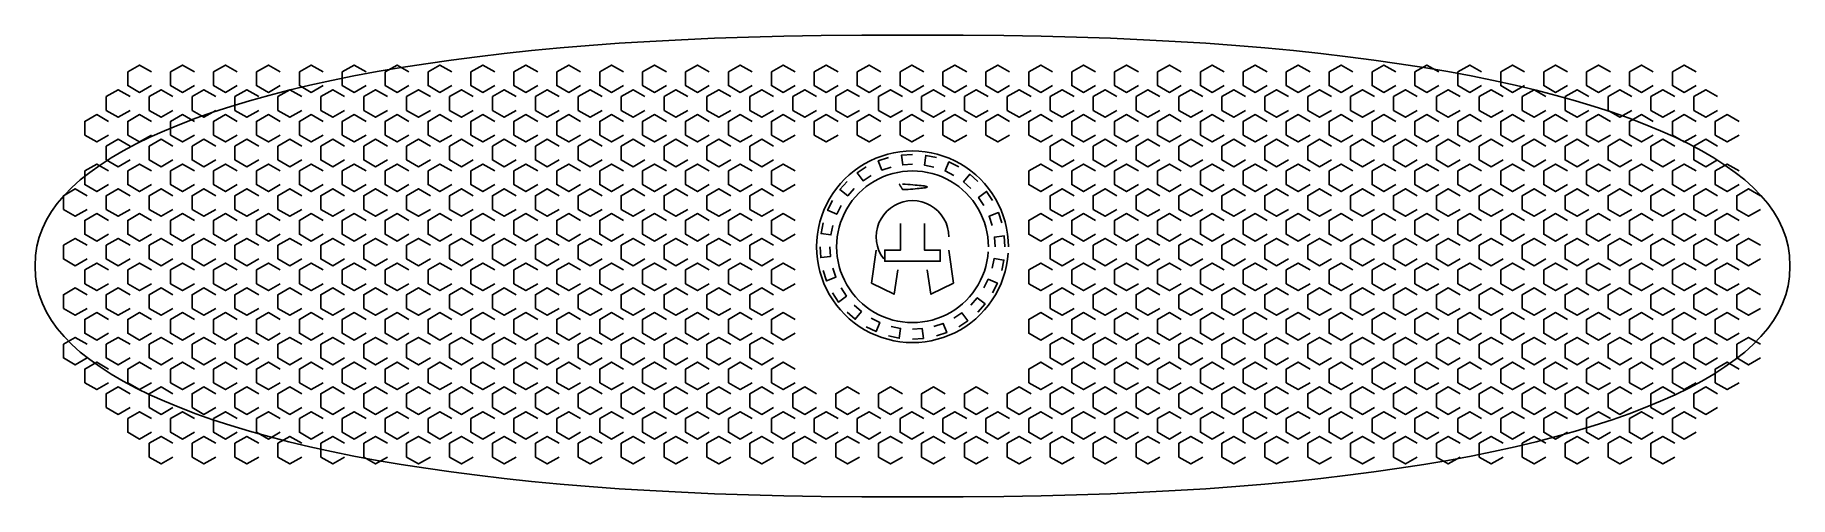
# Model space of a CAD drawing. Extents: x -15.9 to 15.9, y -4.2 to 4.2.
import ezdxf

# ---------------------------------------------------------------- set-up
doc = ezdxf.new("R2010")
doc.units = 0

msp = doc.modelspace()

# ---------------------------------------------------------------- linework, layer by layer
at = {"layer": 'CNC'}
msp.add_lwpolyline([(15.95, 0), (15.94174, 0.19171), (15.91697, 0.36253), (15.8757, 0.52595), (15.81796, 0.68442), (15.7438, 0.83897), (15.65325, 0.99014), (15.54638, 1.13823), (15.42326, 1.28339), (15.28397, 1.42572), (15.1286, 1.56523), (14.95725, 1.70192), (14.77003, 1.83577), (14.56706, 1.96673), (14.34846, 2.09474), (14.11438, 2.21974), (13.86494, 2.34165), (13.60031, 2.4604), (13.32063, 2.57591), (13.02606, 2.68809), (12.71676, 2.79686), (12.39291, 2.90215), (12.05465, 3.00385), (11.70217, 3.10191), (11.33561, 3.19622), (10.95514, 3.28672), (10.56091, 3.37333), (10.15305, 3.45597), (9.73169, 3.53458), (9.29692, 3.60908), (8.84882, 3.6794), (8.38742, 3.7455), (7.91273, 3.8073), (7.42467, 3.86475), (6.92309, 3.9178), (6.40774, 3.9664), (5.87822, 4.01051), (5.33394, 4.05008), (4.77402, 4.08508), (4.19718, 4.11549), (3.60147, 4.14126), (2.98389, 4.16238), (2.33943, 4.17883), (1.65885, 4.19059), (0.92078, 4.19765), (0, 4.2), (-0.92078, 4.19765), (-1.65885, 4.19059), (-2.33943, 4.17883), (-2.98389, 4.16238), (-3.60147, 4.14126), (-4.19718, 4.11549), (-4.77402, 4.08508), (-5.33394, 4.05008), (-5.87822, 4.01051), (-6.40774, 3.9664), (-6.92309, 3.9178), (-7.42467, 3.86475), (-7.91273, 3.8073), (-8.38742, 3.7455), (-8.84882, 3.6794), (-9.29692, 3.60908), (-9.73169, 3.53458), (-10.15305, 3.45597), (-10.56091, 3.37333), (-10.95514, 3.28672), (-11.33561, 3.19622), (-11.70217, 3.10191), (-12.05465, 3.00385), (-12.39291, 2.90215), (-12.71676, 2.79686), (-13.02606, 2.68809), (-13.32063, 2.57591), (-13.60031, 2.4604), (-13.86494, 2.34165), (-14.11438, 2.21974), (-14.34846, 2.09474), (-14.56706, 1.96673), (-14.77003, 1.83577), (-14.95725, 1.70192), (-15.1286, 1.56523), (-15.28397, 1.42572), (-15.42326, 1.28339), (-15.54638, 1.13823), (-15.65325, 0.99014), (-15.7438, 0.83897), (-15.81796, 0.68442), (-15.8757, 0.52595), (-15.91697, 0.36253), (-15.94174, 0.19171), (-15.95, 0), (-15.94174, -0.19171), (-15.91697, -0.36253), (-15.8757, -0.52595), (-15.81796, -0.68442), (-15.7438, -0.83897), (-15.65325, -0.99014), (-15.54638, -1.13823), (-15.42326, -1.28339), (-15.28397, -1.42572), (-15.1286, -1.56523), (-14.95725, -1.70192), (-14.77003, -1.83577), (-14.56706, -1.96673), (-14.34846, -2.09474), (-14.11438, -2.21974), (-13.86494, -2.34165), (-13.60031, -2.4604), (-13.32063, -2.57591), (-13.02606, -2.68809), (-12.71676, -2.79686), (-12.39291, -2.90215), (-12.05465, -3.00385), (-11.70217, -3.10191), (-11.33561, -3.19622), (-10.95514, -3.28672), (-10.56091, -3.37333), (-10.15305, -3.45597), (-9.73169, -3.53458), (-9.29692, -3.60908), (-8.84882, -3.6794), (-8.38742, -3.7455), (-7.91273, -3.8073), (-7.42467, -3.86475), (-6.92309, -3.9178), (-6.40774, -3.9664), (-5.87822, -4.01051), (-5.33394, -4.05008), (-4.77402, -4.08508), (-4.19718, -4.11549), (-3.60147, -4.14126), (-2.98389, -4.16238), (-2.33943, -4.17883), (-1.65885, -4.19059), (-0.92078, -4.19765), (0, -4.2), (0.92078, -4.19765), (1.65885, -4.19059), (2.33943, -4.17883), (2.98389, -4.16238), (3.60147, -4.14126), (4.19718, -4.11549), (4.77402, -4.08508), (5.33394, -4.05008), (5.87822, -4.01051), (6.40774, -3.9664), (6.92309, -3.9178), (7.42467, -3.86475), (7.91273, -3.8073), (8.38742, -3.7455), (8.84882, -3.6794), (9.29692, -3.60908), (9.73169, -3.53458), (10.15305, -3.45597), (10.56091, -3.37333), (10.95514, -3.28672), (11.33561, -3.19622), (11.70217, -3.10191), (12.05465, -3.00385), (12.39291, -2.90215), (12.71676, -2.79686), (13.02606, -2.68809), (13.32063, -2.57591), (13.60031, -2.4604), (13.86494, -2.34165), (14.11438, -2.21974), (14.34846, -2.09474), (14.56706, -1.96673), (14.77003, -1.83577), (14.95725, -1.70192), (15.1286, -1.56523), (15.28397, -1.42572), (15.42326, -1.28339), (15.54638, -1.13823), (15.65325, -0.99014), (15.7438, -0.83897), (15.81796, -0.68442), (15.8757, -0.52595), (15.91697, -0.36253), (15.94174, -0.19171)], close=True, dxfattribs=at)
for points in [[(-13.83384, 3.53046), (-14.05, 3.65526), (-14.26616, 3.53046), (-14.26616, 3.28086), (-14.05, 3.15606), (-13.83384, 3.28086)], [(-13.05384, 3.53046), (-13.27, 3.65526), (-13.48616, 3.53046), (-13.48616, 3.28086), (-13.27, 3.15606), (-13.05384, 3.28086)], [(-12.27384, 3.53046), (-12.49, 3.65526), (-12.70616, 3.53046), (-12.70616, 3.28086), (-12.49, 3.15606), (-12.27384, 3.28086)], [(-11.49384, 3.53046), (-11.71, 3.65526), (-11.92616, 3.53046), (-11.92616, 3.28086), (-11.71, 3.15606), (-11.49384, 3.28086)], [(-10.71384, 3.53046), (-10.93, 3.65526), (-11.14616, 3.53046), (-11.14616, 3.28086), (-10.93, 3.15606), (-10.71384, 3.28086)], [(-9.93384, 3.53046), (-10.15, 3.65526), (-10.36616, 3.53046), (-10.36616, 3.28086), (-10.15, 3.15606), (-9.93384, 3.28086)], [(-9.15384, 3.53046), (-9.37, 3.65526), (-9.58616, 3.53046), (-9.58616, 3.28086), (-9.37, 3.15606), (-9.15384, 3.28086)], [(-8.37384, 3.53046), (-8.59, 3.65526), (-8.80616, 3.53046), (-8.80616, 3.28086), (-8.59, 3.15606), (-8.37384, 3.28086)], [(-7.59384, 3.53046), (-7.81, 3.65526), (-8.02616, 3.53046), (-8.02616, 3.28086), (-7.81, 3.15606), (-7.59384, 3.28086)], [(-6.81384, 3.53046), (-7.03, 3.65526), (-7.24616, 3.53046), (-7.24616, 3.28086), (-7.03, 3.15606), (-6.81384, 3.28086)], [(-6.03384, 3.53046), (-6.25, 3.65526), (-6.46616, 3.53046), (-6.46616, 3.28086), (-6.25, 3.15606), (-6.03384, 3.28086)], [(-5.25384, 3.53046), (-5.47, 3.65526), (-5.68616, 3.53046), (-5.68616, 3.28086), (-5.47, 3.15606), (-5.25384, 3.28086)], [(-4.47384, 3.53046), (-4.69, 3.65526), (-4.90616, 3.53046), (-4.90616, 3.28086), (-4.69, 3.15606), (-4.47384, 3.28086)], [(-3.69384, 3.53046), (-3.91, 3.65526), (-4.12616, 3.53046), (-4.12616, 3.28086), (-3.91, 3.15606), (-3.69384, 3.28086)], [(-2.91384, 3.53046), (-3.13, 3.65526), (-3.34616, 3.53046), (-3.34616, 3.28086), (-3.13, 3.15606), (-2.91384, 3.28086)], [(-2.13384, 3.53046), (-2.35, 3.65526), (-2.56616, 3.53046), (-2.56616, 3.28086), (-2.35, 3.15606), (-2.13384, 3.28086)], [(-1.35384, 3.53046), (-1.57, 3.65526), (-1.78616, 3.53046), (-1.78616, 3.28086), (-1.57, 3.15606), (-1.35384, 3.28086)], [(-0.57384, 3.53046), (-0.79, 3.65526), (-1.00616, 3.53046), (-1.00616, 3.28086), (-0.79, 3.15606), (-0.57384, 3.28086)], [(0.20616, 3.53046), (-0.01, 3.65526), (-0.22616, 3.53046), (-0.22616, 3.28086), (-0.01, 3.15606), (0.20616, 3.28086)], [(0.98616, 3.53046), (0.77, 3.65526), (0.55384, 3.53046), (0.55384, 3.28086), (0.77, 3.15606), (0.98616, 3.28086)], [(1.76616, 3.53046), (1.55, 3.65526), (1.33384, 3.53046), (1.33384, 3.28086), (1.55, 3.15606), (1.76616, 3.28086)], [(2.54616, 3.53046), (2.33, 3.65526), (2.11384, 3.53046), (2.11384, 3.28086), (2.33, 3.15606), (2.54616, 3.28086)], [(3.32616, 3.53046), (3.11, 3.65526), (2.89384, 3.53046), (2.89384, 3.28086), (3.11, 3.15606), (3.32616, 3.28086)], [(4.10616, 3.53046), (3.89, 3.65526), (3.67384, 3.53046), (3.67384, 3.28086), (3.89, 3.15606), (4.10616, 3.28086)], [(4.88616, 3.53046), (4.67, 3.65526), (4.45384, 3.53046), (4.45384, 3.28086), (4.67, 3.15606), (4.88616, 3.28086)], [(5.66616, 3.53046), (5.45, 3.65526), (5.23384, 3.53046), (5.23384, 3.28086), (5.45, 3.15606), (5.66616, 3.28086)], [(6.44616, 3.53046), (6.23, 3.65526), (6.01384, 3.53046), (6.01384, 3.28086), (6.23, 3.15606), (6.44616, 3.28086)], [(7.22616, 3.53046), (7.01, 3.65526), (6.79384, 3.53046), (6.79384, 3.28086), (7.01, 3.15606), (7.22616, 3.28086)], [(8.00616, 3.53046), (7.79, 3.65526), (7.57384, 3.53046), (7.57384, 3.28086), (7.79, 3.15606), (8.00616, 3.28086)], [(8.78616, 3.53046), (8.57, 3.65526), (8.35384, 3.53046), (8.35384, 3.28086), (8.57, 3.15606), (8.78616, 3.28086)], [(9.56616, 3.53046), (9.35, 3.65526), (9.13384, 3.53046), (9.13384, 3.28086), (9.35, 3.15606), (9.56616, 3.28086)], [(10.34616, 3.53046), (10.13, 3.65526), (9.91384, 3.53046), (9.91384, 3.28086), (10.13, 3.15606), (10.34616, 3.28086)], [(11.12616, 3.53046), (10.91, 3.65526), (10.69384, 3.53046), (10.69384, 3.28086), (10.91, 3.15606), (11.12616, 3.28086)], [(11.90616, 3.53046), (11.69, 3.65526), (11.47384, 3.53046), (11.47384, 3.28086), (11.69, 3.15606), (11.90616, 3.28086)], [(12.68616, 3.53046), (12.47, 3.65526), (12.25384, 3.53046), (12.25384, 3.28086), (12.47, 3.15606), (12.68616, 3.28086)], [(13.46616, 3.53046), (13.25, 3.65526), (13.03384, 3.53046), (13.03384, 3.28086), (13.25, 3.15606), (13.46616, 3.28086)], [(14.24616, 3.53046), (14.03, 3.65526), (13.81384, 3.53046), (13.81384, 3.28086), (14.03, 3.15606), (14.24616, 3.28086)], [(-14.22384, 3.08013), (-14.44, 3.20493), (-14.65616, 3.08013), (-14.65616, 2.83053), (-14.44, 2.70573), (-14.22384, 2.83053)], [(-13.44384, 3.08013), (-13.66, 3.20493), (-13.87616, 3.08013), (-13.87616, 2.83053), (-13.66, 2.70573), (-13.44384, 2.83053)], [(-12.66384, 3.08013), (-12.88, 3.20493), (-13.09616, 3.08013), (-13.09616, 2.83053), (-12.88, 2.70573), (-12.66384, 2.83053)], [(-11.88384, 3.08013), (-12.1, 3.20493), (-12.31616, 3.08013), (-12.31616, 2.83053), (-12.1, 2.70573), (-11.88384, 2.83053)], [(-11.10384, 3.08013), (-11.32, 3.20493), (-11.53616, 3.08013), (-11.53616, 2.83053), (-11.32, 2.70573), (-11.10384, 2.83053)], [(-10.32384, 3.08013), (-10.54, 3.20493), (-10.75616, 3.08013), (-10.75616, 2.83053), (-10.54, 2.70573), (-10.32384, 2.83053)], [(-9.54384, 3.08013), (-9.76, 3.20493), (-9.97616, 3.08013), (-9.97616, 2.83053), (-9.76, 2.70573), (-9.54384, 2.83053)], [(-8.76384, 3.08013), (-8.98, 3.20493), (-9.19616, 3.08013), (-9.19616, 2.83053), (-8.98, 2.70573), (-8.76384, 2.83053)], [(-7.98384, 3.08013), (-8.2, 3.20493), (-8.41616, 3.08013), (-8.41616, 2.83053), (-8.2, 2.70573), (-7.98384, 2.83053)], [(-7.20384, 3.08013), (-7.42, 3.20493), (-7.63616, 3.08013), (-7.63616, 2.83053), (-7.42, 2.70573), (-7.20384, 2.83053)], [(-6.42384, 3.08013), (-6.64, 3.20493), (-6.85616, 3.08013), (-6.85616, 2.83053), (-6.64, 2.70573), (-6.42384, 2.83053)], [(-5.64384, 3.08013), (-5.86, 3.20493), (-6.07616, 3.08013), (-6.07616, 2.83053), (-5.86, 2.70573), (-5.64384, 2.83053)], [(-4.86384, 3.08013), (-5.08, 3.20493), (-5.29616, 3.08013), (-5.29616, 2.83053), (-5.08, 2.70573), (-4.86384, 2.83053)], [(-4.08384, 3.08013), (-4.3, 3.20493), (-4.51616, 3.08013), (-4.51616, 2.83053), (-4.3, 2.70573), (-4.08384, 2.83053)], [(-3.30384, 3.08013), (-3.52, 3.20493), (-3.73616, 3.08013), (-3.73616, 2.83053), (-3.52, 2.70573), (-3.30384, 2.83053)], [(-2.52384, 3.08013), (-2.74, 3.20493), (-2.95616, 3.08013), (-2.95616, 2.83053), (-2.74, 2.70573), (-2.52384, 2.83053)], [(-1.74384, 3.08013), (-1.96, 3.20493), (-2.17616, 3.08013), (-2.17616, 2.83053), (-1.96, 2.70573), (-1.74384, 2.83053)], [(-0.96384, 3.08013), (-1.18, 3.20493), (-1.39616, 3.08013), (-1.39616, 2.83053), (-1.18, 2.70573), (-0.96384, 2.83053)], [(-0.18384, 3.08013), (-0.4, 3.20493), (-0.61616, 3.08013), (-0.61616, 2.83053), (-0.4, 2.70573), (-0.18384, 2.83053)], [(0.59616, 3.08013), (0.38, 3.20493), (0.16384, 3.08013), (0.16384, 2.83053), (0.38, 2.70573), (0.59616, 2.83053)], [(1.37616, 3.08013), (1.16, 3.20493), (0.94384, 3.08013), (0.94384, 2.83053), (1.16, 2.70573), (1.37616, 2.83053)], [(2.15616, 3.08013), (1.94, 3.20493), (1.72384, 3.08013), (1.72384, 2.83053), (1.94, 2.70573), (2.15616, 2.83053)], [(2.93616, 3.08013), (2.72, 3.20493), (2.50384, 3.08013), (2.50384, 2.83053), (2.72, 2.70573), (2.93616, 2.83053)], [(3.71616, 3.08013), (3.5, 3.20493), (3.28384, 3.08013), (3.28384, 2.83053), (3.5, 2.70573), (3.71616, 2.83053)], [(4.49616, 3.08013), (4.28, 3.20493), (4.06384, 3.08013), (4.06384, 2.83053), (4.28, 2.70573), (4.49616, 2.83053)], [(5.27616, 3.08013), (5.06, 3.20493), (4.84384, 3.08013), (4.84384, 2.83053), (5.06, 2.70573), (5.27616, 2.83053)], [(6.05616, 3.08013), (5.84, 3.20493), (5.62384, 3.08013), (5.62384, 2.83053), (5.84, 2.70573), (6.05616, 2.83053)], [(6.83616, 3.08013), (6.62, 3.20493), (6.40384, 3.08013), (6.40384, 2.83053), (6.62, 2.70573), (6.83616, 2.83053)], [(7.61616, 3.08013), (7.4, 3.20493), (7.18384, 3.08013), (7.18384, 2.83053), (7.4, 2.70573), (7.61616, 2.83053)], [(8.39616, 3.08013), (8.18, 3.20493), (7.96384, 3.08013), (7.96384, 2.83053), (8.18, 2.70573), (8.39616, 2.83053)], [(9.17616, 3.08013), (8.96, 3.20493), (8.74384, 3.08013), (8.74384, 2.83053), (8.96, 2.70573), (9.17616, 2.83053)], [(9.95616, 3.08013), (9.74, 3.20493), (9.52384, 3.08013), (9.52384, 2.83053), (9.74, 2.70573), (9.95616, 2.83053)], [(10.73616, 3.08013), (10.52, 3.20493), (10.30384, 3.08013), (10.30384, 2.83053), (10.52, 2.70573), (10.73616, 2.83053)], [(11.51616, 3.08013), (11.3, 3.20493), (11.08384, 3.08013), (11.08384, 2.83053), (11.3, 2.70573), (11.51616, 2.83053)], [(12.29616, 3.08013), (12.08, 3.20493), (11.86384, 3.08013), (11.86384, 2.83053), (12.08, 2.70573), (12.29616, 2.83053)], [(13.07616, 3.08013), (12.86, 3.20493), (12.64384, 3.08013), (12.64384, 2.83053), (12.86, 2.70573), (13.07616, 2.83053)], [(13.85616, 3.08013), (13.64, 3.20493), (13.42384, 3.08013), (13.42384, 2.83053), (13.64, 2.70573), (13.85616, 2.83053)], [(14.63616, 3.08013), (14.42, 3.20493), (14.20384, 3.08013), (14.20384, 2.83053), (14.42, 2.70573), (14.63616, 2.83053)], [(-14.61384, 2.6298), (-14.83, 2.7546), (-15.04616, 2.6298), (-15.04616, 2.3802), (-14.83, 2.2554), (-14.61384, 2.3802)], [(-13.83384, 2.6298), (-14.05, 2.7546), (-14.26616, 2.6298), (-14.26616, 2.3802), (-14.05, 2.2554), (-13.83384, 2.3802)], [(-13.05384, 2.6298), (-13.27, 2.7546), (-13.48616, 2.6298), (-13.48616, 2.3802), (-13.27, 2.2554), (-13.05384, 2.3802)], [(-12.27384, 2.6298), (-12.49, 2.7546), (-12.70616, 2.6298), (-12.70616, 2.3802), (-12.49, 2.2554), (-12.27384, 2.3802)], [(-11.49384, 2.6298), (-11.71, 2.7546), (-11.92616, 2.6298), (-11.92616, 2.3802), (-11.71, 2.2554), (-11.49384, 2.3802)], [(-10.71384, 2.6298), (-10.93, 2.7546), (-11.14616, 2.6298), (-11.14616, 2.3802), (-10.93, 2.2554), (-10.71384, 2.3802)], [(-9.93384, 2.6298), (-10.15, 2.7546), (-10.36616, 2.6298), (-10.36616, 2.3802), (-10.15, 2.2554), (-9.93384, 2.3802)], [(-9.15384, 2.6298), (-9.37, 2.7546), (-9.58616, 2.6298), (-9.58616, 2.3802), (-9.37, 2.2554), (-9.15384, 2.3802)], [(-8.37384, 2.6298), (-8.59, 2.7546), (-8.80616, 2.6298), (-8.80616, 2.3802), (-8.59, 2.2554), (-8.37384, 2.3802)], [(-7.59384, 2.6298), (-7.81, 2.7546), (-8.02616, 2.6298), (-8.02616, 2.3802), (-7.81, 2.2554), (-7.59384, 2.3802)], [(-6.81384, 2.6298), (-7.03, 2.7546), (-7.24616, 2.6298), (-7.24616, 2.3802), (-7.03, 2.2554), (-6.81384, 2.3802)], [(-6.03384, 2.6298), (-6.25, 2.7546), (-6.46616, 2.6298), (-6.46616, 2.3802), (-6.25, 2.2554), (-6.03384, 2.3802)], [(-5.25384, 2.6298), (-5.47, 2.7546), (-5.68616, 2.6298), (-5.68616, 2.3802), (-5.47, 2.2554), (-5.25384, 2.3802)], [(-4.47384, 2.6298), (-4.69, 2.7546), (-4.90616, 2.6298), (-4.90616, 2.3802), (-4.69, 2.2554), (-4.47384, 2.3802)], [(-3.69384, 2.6298), (-3.91, 2.7546), (-4.12616, 2.6298), (-4.12616, 2.3802), (-3.91, 2.2554), (-3.69384, 2.3802)], [(-2.91384, 2.6298), (-3.13, 2.7546), (-3.34616, 2.6298), (-3.34616, 2.3802), (-3.13, 2.2554), (-2.91384, 2.3802)], [(-2.13384, 2.6298), (-2.35, 2.7546), (-2.56616, 2.6298), (-2.56616, 2.3802), (-2.35, 2.2554), (-2.13384, 2.3802)], [(-1.35384, 2.6298), (-1.57, 2.7546), (-1.78616, 2.6298), (-1.78616, 2.3802), (-1.57, 2.2554), (-1.35384, 2.3802)], [(-0.57384, 2.6298), (-0.79, 2.7546), (-1.00616, 2.6298), (-1.00616, 2.3802), (-0.79, 2.2554), (-0.57384, 2.3802)], [(0.20616, 2.6298), (-0.01, 2.7546), (-0.22616, 2.6298), (-0.22616, 2.3802), (-0.01, 2.2554), (0.20616, 2.3802)], [(0.98616, 2.6298), (0.77, 2.7546), (0.55384, 2.6298), (0.55384, 2.3802), (0.77, 2.2554), (0.98616, 2.3802)], [(1.76616, 2.6298), (1.55, 2.7546), (1.33384, 2.6298), (1.33384, 2.3802), (1.55, 2.2554), (1.76616, 2.3802)], [(2.54616, 2.6298), (2.33, 2.7546), (2.11384, 2.6298), (2.11384, 2.3802), (2.33, 2.2554), (2.54616, 2.3802)], [(3.32616, 2.6298), (3.11, 2.7546), (2.89384, 2.6298), (2.89384, 2.3802), (3.11, 2.2554), (3.32616, 2.3802)], [(4.10616, 2.6298), (3.89, 2.7546), (3.67384, 2.6298), (3.67384, 2.3802), (3.89, 2.2554), (4.10616, 2.3802)], [(4.88616, 2.6298), (4.67, 2.7546), (4.45384, 2.6298), (4.45384, 2.3802), (4.67, 2.2554), (4.88616, 2.3802)], [(5.66616, 2.6298), (5.45, 2.7546), (5.23384, 2.6298), (5.23384, 2.3802), (5.45, 2.2554), (5.66616, 2.3802)], [(6.44616, 2.6298), (6.23, 2.7546), (6.01384, 2.6298), (6.01384, 2.3802), (6.23, 2.2554), (6.44616, 2.3802)], [(7.22616, 2.6298), (7.01, 2.7546), (6.79384, 2.6298), (6.79384, 2.3802), (7.01, 2.2554), (7.22616, 2.3802)], [(8.00616, 2.6298), (7.79, 2.7546), (7.57384, 2.6298), (7.57384, 2.3802), (7.79, 2.2554), (8.00616, 2.3802)], [(8.78616, 2.6298), (8.57, 2.7546), (8.35384, 2.6298), (8.35384, 2.3802), (8.57, 2.2554), (8.78616, 2.3802)], [(9.56616, 2.6298), (9.35, 2.7546), (9.13384, 2.6298), (9.13384, 2.3802), (9.35, 2.2554), (9.56616, 2.3802)], [(10.34616, 2.6298), (10.13, 2.7546), (9.91384, 2.6298), (9.91384, 2.3802), (10.13, 2.2554), (10.34616, 2.3802)], [(11.12616, 2.6298), (10.91, 2.7546), (10.69384, 2.6298), (10.69384, 2.3802), (10.91, 2.2554), (11.12616, 2.3802)], [(11.90616, 2.6298), (11.69, 2.7546), (11.47384, 2.6298), (11.47384, 2.3802), (11.69, 2.2554), (11.90616, 2.3802)], [(12.68616, 2.6298), (12.47, 2.7546), (12.25384, 2.6298), (12.25384, 2.3802), (12.47, 2.2554), (12.68616, 2.3802)], [(13.46616, 2.6298), (13.25, 2.7546), (13.03384, 2.6298), (13.03384, 2.3802), (13.25, 2.2554), (13.46616, 2.3802)], [(14.24616, 2.6298), (14.03, 2.7546), (13.81384, 2.6298), (13.81384, 2.3802), (14.03, 2.2554), (14.24616, 2.3802)], [(15.02616, 2.6298), (14.81, 2.7546), (14.59384, 2.6298), (14.59384, 2.3802), (14.81, 2.2554), (15.02616, 2.3802)], [(-14.22384, 2.17946), (-14.44, 2.30426), (-14.65616, 2.17946), (-14.65616, 1.92986), (-14.44, 1.80506), (-14.22384, 1.92986)], [(-13.44384, 2.17946), (-13.66, 2.30426), (-13.87616, 2.17946), (-13.87616, 1.92986), (-13.66, 1.80506), (-13.44384, 1.92986)], [(-12.66384, 2.17946), (-12.88, 2.30426), (-13.09616, 2.17946), (-13.09616, 1.92986), (-12.88, 1.80506), (-12.66384, 1.92986)], [(-11.88384, 2.17946), (-12.1, 2.30426), (-12.31616, 2.17946), (-12.31616, 1.92986), (-12.1, 1.80506), (-11.88384, 1.92986)], [(-11.10384, 2.17946), (-11.32, 2.30426), (-11.53616, 2.17946), (-11.53616, 1.92986), (-11.32, 1.80506), (-11.10384, 1.92986)], [(-10.32384, 2.17946), (-10.54, 2.30426), (-10.75616, 2.17946), (-10.75616, 1.92986), (-10.54, 1.80506), (-10.32384, 1.92986)], [(-9.54384, 2.17946), (-9.76, 2.30426), (-9.97616, 2.17946), (-9.97616, 1.92986), (-9.76, 1.80506), (-9.54384, 1.92986)], [(-8.76384, 2.17946), (-8.98, 2.30426), (-9.19616, 2.17946), (-9.19616, 1.92986), (-8.98, 1.80506), (-8.76384, 1.92986)], [(-7.98384, 2.17946), (-8.2, 2.30426), (-8.41616, 2.17946), (-8.41616, 1.92986), (-8.2, 1.80506), (-7.98384, 1.92986)], [(-7.20384, 2.17946), (-7.42, 2.30426), (-7.63616, 2.17946), (-7.63616, 1.92986), (-7.42, 1.80506), (-7.20384, 1.92986)], [(-6.42384, 2.17946), (-6.64, 2.30426), (-6.85616, 2.17946), (-6.85616, 1.92986), (-6.64, 1.80506), (-6.42384, 1.92986)], [(-5.64384, 2.17946), (-5.86, 2.30426), (-6.07616, 2.17946), (-6.07616, 1.92986), (-5.86, 1.80506), (-5.64384, 1.92986)], [(-4.86384, 2.17946), (-5.08, 2.30426), (-5.29616, 2.17946), (-5.29616, 1.92986), (-5.08, 1.80506), (-4.86384, 1.92986)], [(-4.08384, 2.17946), (-4.3, 2.30426), (-4.51616, 2.17946), (-4.51616, 1.92986), (-4.3, 1.80506), (-4.08384, 1.92986)], [(-3.30384, 2.17946), (-3.52, 2.30426), (-3.73616, 2.17946), (-3.73616, 1.92986), (-3.52, 1.80506), (-3.30384, 1.92986)], [(-2.52384, 2.17946), (-2.74, 2.30426), (-2.95616, 2.17946), (-2.95616, 1.92986), (-2.74, 1.80506), (-2.52384, 1.92986)], [(2.93616, 2.17946), (2.72, 2.30426), (2.50384, 2.17946), (2.50384, 1.92986), (2.72, 1.80506), (2.93616, 1.92986)], [(3.71616, 2.17946), (3.5, 2.30426), (3.28384, 2.17946), (3.28384, 1.92986), (3.5, 1.80506), (3.71616, 1.92986)], [(4.49616, 2.17946), (4.28, 2.30426), (4.06384, 2.17946), (4.06384, 1.92986), (4.28, 1.80506), (4.49616, 1.92986)], [(5.27616, 2.17946), (5.06, 2.30426), (4.84384, 2.17946), (4.84384, 1.92986), (5.06, 1.80506), (5.27616, 1.92986)], [(6.05616, 2.17946), (5.84, 2.30426), (5.62384, 2.17946), (5.62384, 1.92986), (5.84, 1.80506), (6.05616, 1.92986)], [(6.83616, 2.17946), (6.62, 2.30426), (6.40384, 2.17946), (6.40384, 1.92986), (6.62, 1.80506), (6.83616, 1.92986)], [(7.61616, 2.17946), (7.4, 2.30426), (7.18384, 2.17946), (7.18384, 1.92986), (7.4, 1.80506), (7.61616, 1.92986)], [(8.39616, 2.17946), (8.18, 2.30426), (7.96384, 2.17946), (7.96384, 1.92986), (8.18, 1.80506), (8.39616, 1.92986)], [(9.17616, 2.17946), (8.96, 2.30426), (8.74384, 2.17946), (8.74384, 1.92986), (8.96, 1.80506), (9.17616, 1.92986)], [(9.95616, 2.17946), (9.74, 2.30426), (9.52384, 2.17946), (9.52384, 1.92986), (9.74, 1.80506), (9.95616, 1.92986)], [(10.73616, 2.17946), (10.52, 2.30426), (10.30384, 2.17946), (10.30384, 1.92986), (10.52, 1.80506), (10.73616, 1.92986)], [(11.51616, 2.17946), (11.3, 2.30426), (11.08384, 2.17946), (11.08384, 1.92986), (11.3, 1.80506), (11.51616, 1.92986)], [(12.29616, 2.17946), (12.08, 2.30426), (11.86384, 2.17946), (11.86384, 1.92986), (12.08, 1.80506), (12.29616, 1.92986)], [(13.07616, 2.17946), (12.86, 2.30426), (12.64384, 2.17946), (12.64384, 1.92986), (12.86, 1.80506), (13.07616, 1.92986)], [(13.85616, 2.17946), (13.64, 2.30426), (13.42384, 2.17946), (13.42384, 1.92986), (13.64, 1.80506), (13.85616, 1.92986)], [(14.63616, 2.17946), (14.42, 2.30426), (14.20384, 2.17946), (14.20384, 1.92986), (14.42, 1.80506), (14.63616, 1.92986)], [(1.743, 0.35), (1.73927, 0.464), (1.72809, 0.57751), (1.70951, 0.69004), (1.68361, 0.80112), (1.6505, 0.91027), (1.61032, 1.01702), (1.56325, 1.12091), (1.50948, 1.2215), (1.44925, 1.31836), (1.38281, 1.41107), (1.31046, 1.49924), (1.23249, 1.58249), (1.14924, 1.66046), (1.06107, 1.73281), (0.96836, 1.79925), (0.8715, 1.85948), (0.77091, 1.91325), (0.66702, 1.96032), (0.56027, 2.0005), (0.45112, 2.03361), (0.34004, 2.05951), (0.22751, 2.07809), (0.114, 2.08927), (0, 2.093), (-0.114, 2.08927), (-0.22751, 2.07809), (-0.34004, 2.05951), (-0.45112, 2.03361), (-0.56027, 2.0005), (-0.66702, 1.96032), (-0.77091, 1.91325), (-0.8715, 1.85948), (-0.96836, 1.79925), (-1.06107, 1.73281), (-1.14924, 1.66046), (-1.23249, 1.58249), (-1.31046, 1.49924), (-1.38281, 1.41107), (-1.44925, 1.31836), (-1.50948, 1.2215), (-1.56325, 1.12091), (-1.61032, 1.01702), (-1.6505, 0.91027), (-1.68361, 0.80112), (-1.70951, 0.69004), (-1.72809, 0.57751), (-1.73927, 0.464), (-1.743, 0.35), (-1.73927, 0.236), (-1.72809, 0.12249), (-1.70951, 0.00996), (-1.68361, -0.10112), (-1.6505, -0.21027), (-1.61032, -0.31702), (-1.56325, -0.42091), (-1.50948, -0.5215), (-1.44925, -0.61836), (-1.38281, -0.71107), (-1.31046, -0.79924), (-1.23249, -0.88249), (-1.14924, -0.96046), (-1.06107, -1.03281), (-0.96836, -1.09925), (-0.8715, -1.15948), (-0.77091, -1.21325), (-0.66702, -1.26032), (-0.56027, -1.3005), (-0.45112, -1.33361), (-0.34004, -1.35951), (-0.22751, -1.37809), (-0.114, -1.38927), (0, -1.393), (0.114, -1.38927), (0.22751, -1.37809), (0.34004, -1.35951), (0.45112, -1.33361), (0.56027, -1.3005), (0.66702, -1.26032), (0.77091, -1.21325), (0.8715, -1.15948), (0.96836, -1.09925), (1.06107, -1.03281), (1.14924, -0.96046), (1.23249, -0.88249), (1.31046, -0.79924), (1.38281, -0.71107), (1.44925, -0.61836), (1.50948, -0.5215), (1.56325, -0.42091), (1.61032, -0.31702), (1.6505, -0.21027), (1.68361, -0.10112), (1.70951, 0.00996), (1.72809, 0.12249), (1.73927, 0.236)], [(-0.43482, 1.97276), (-0.62254, 1.9104), (-0.55584, 1.74321), (-0.38823, 1.79889)], [(0, 2.03), (-0.19746, 2.01836), (-0.17631, 1.8396), (0, 1.85)], [(0.43482, 1.97276), (0.24107, 2.01261), (0.21524, 1.83448), (0.38823, 1.79889)], [(-14.61384, 1.72913), (-14.83, 1.85393), (-15.04616, 1.72913), (-15.04616, 1.47953), (-14.83, 1.35473), (-14.61384, 1.47953)], [(-13.83384, 1.72913), (-14.05, 1.85393), (-14.26616, 1.72913), (-14.26616, 1.47953), (-14.05, 1.35473), (-13.83384, 1.47953)], [(-13.05384, 1.72913), (-13.27, 1.85393), (-13.48616, 1.72913), (-13.48616, 1.47953), (-13.27, 1.35473), (-13.05384, 1.47953)], [(-12.27384, 1.72913), (-12.49, 1.85393), (-12.70616, 1.72913), (-12.70616, 1.47953), (-12.49, 1.35473), (-12.27384, 1.47953)], [(-11.49384, 1.72913), (-11.71, 1.85393), (-11.92616, 1.72913), (-11.92616, 1.47953), (-11.71, 1.35473), (-11.49384, 1.47953)], [(-10.71384, 1.72913), (-10.93, 1.85393), (-11.14616, 1.72913), (-11.14616, 1.47953), (-10.93, 1.35473), (-10.71384, 1.47953)], [(-9.93384, 1.72913), (-10.15, 1.85393), (-10.36616, 1.72913), (-10.36616, 1.47953), (-10.15, 1.35473), (-9.93384, 1.47953)], [(-9.15384, 1.72913), (-9.37, 1.85393), (-9.58616, 1.72913), (-9.58616, 1.47953), (-9.37, 1.35473), (-9.15384, 1.47953)], [(-8.37384, 1.72913), (-8.59, 1.85393), (-8.80616, 1.72913), (-8.80616, 1.47953), (-8.59, 1.35473), (-8.37384, 1.47953)], [(-7.59384, 1.72913), (-7.81, 1.85393), (-8.02616, 1.72913), (-8.02616, 1.47953), (-7.81, 1.35473), (-7.59384, 1.47953)], [(-6.81384, 1.72913), (-7.03, 1.85393), (-7.24616, 1.72913), (-7.24616, 1.47953), (-7.03, 1.35473), (-6.81384, 1.47953)], [(-6.03384, 1.72913), (-6.25, 1.85393), (-6.46616, 1.72913), (-6.46616, 1.47953), (-6.25, 1.35473), (-6.03384, 1.47953)], [(-5.25384, 1.72913), (-5.47, 1.85393), (-5.68616, 1.72913), (-5.68616, 1.47953), (-5.47, 1.35473), (-5.25384, 1.47953)], [(-4.47384, 1.72913), (-4.69, 1.85393), (-4.90616, 1.72913), (-4.90616, 1.47953), (-4.69, 1.35473), (-4.47384, 1.47953)], [(-3.69384, 1.72913), (-3.91, 1.85393), (-4.12616, 1.72913), (-4.12616, 1.47953), (-3.91, 1.35473), (-3.69384, 1.47953)], [(-2.91384, 1.72913), (-3.13, 1.85393), (-3.34616, 1.72913), (-3.34616, 1.47953), (-3.13, 1.35473), (-2.91384, 1.47953)], [(-2.13384, 1.72913), (-2.35, 1.85393), (-2.56616, 1.72913), (-2.56616, 1.47953), (-2.35, 1.35473), (-2.13384, 1.47953)], [(1.38, 0.35), (1.37705, 0.44026), (1.36819, 0.53013), (1.35348, 0.61922), (1.33298, 0.70717), (1.30676, 0.79359), (1.27495, 0.8781), (1.23768, 0.96036), (1.19512, 1.04), (1.14743, 1.11669), (1.09483, 1.19009), (1.03754, 1.2599), (0.97581, 1.32581), (0.9099, 1.38754), (0.84009, 1.44483), (0.76669, 1.49743), (0.69, 1.54512), (0.61036, 1.58768), (0.5281, 1.62495), (0.44359, 1.65676), (0.35717, 1.68298), (0.26922, 1.70348), (0.18013, 1.71819), (0.09026, 1.72705), (0, 1.73), (-0.09026, 1.72705), (-0.18013, 1.71819), (-0.26922, 1.70348), (-0.35717, 1.68298), (-0.44359, 1.65676), (-0.5281, 1.62495), (-0.61036, 1.58768), (-0.69, 1.54512), (-0.76669, 1.49743), (-0.84009, 1.44483), (-0.9099, 1.38754), (-0.97581, 1.32581), (-1.03754, 1.2599), (-1.09483, 1.19009), (-1.14743, 1.11669), (-1.19512, 1.04), (-1.23768, 0.96036), (-1.27495, 0.8781), (-1.30676, 0.79359), (-1.33298, 0.70717), (-1.35348, 0.61922), (-1.36819, 0.53013), (-1.37705, 0.44026), (-1.38, 0.35), (-1.37705, 0.25974), (-1.36819, 0.16987), (-1.35348, 0.08078), (-1.33298, -0.00717), (-1.30676, -0.09359), (-1.27495, -0.1781), (-1.23768, -0.26036), (-1.19512, -0.34), (-1.14743, -0.41669), (-1.09483, -0.49009), (-1.03754, -0.5599), (-0.97581, -0.62581), (-0.9099, -0.68754), (-0.84009, -0.74483), (-0.76669, -0.79743), (-0.69, -0.84512), (-0.61036, -0.88768), (-0.5281, -0.92495), (-0.44359, -0.95676), (-0.35717, -0.98298), (-0.26922, -1.00348), (-0.18013, -1.01819), (-0.09026, -1.02705), (0, -1.03), (0.09026, -1.02705), (0.18013, -1.01819), (0.26922, -1.00348), (0.35717, -0.98298), (0.44359, -0.95676), (0.5281, -0.92495), (0.61036, -0.88768), (0.69, -0.84512), (0.76669, -0.79743), (0.84009, -0.74483), (0.9099, -0.68754), (0.97581, -0.62581), (1.03754, -0.5599), (1.09483, -0.49009), (1.14743, -0.41669), (1.19512, -0.34), (1.23768, -0.26036), (1.27495, -0.1781), (1.30676, -0.09359), (1.33298, -0.00717), (1.35348, 0.08078), (1.36819, 0.16987), (1.37705, 0.25974)], [(-0.84, 1.80492), (-1.00519, 1.69611), (-0.89749, 1.55188), (-0.75, 1.64904)], [(0.84, 1.80492), (0.66317, 1.89357), (0.59212, 1.72819), (0.75, 1.64904)], [(1.18794, 1.53794), (1.04008, 1.66933), (0.92864, 1.52798), (1.06066, 1.41066)], [(2.54616, 1.72913), (2.33, 1.85393), (2.11384, 1.72913), (2.11384, 1.47953), (2.33, 1.35473), (2.54616, 1.47953)], [(3.32616, 1.72913), (3.11, 1.85393), (2.89384, 1.72913), (2.89384, 1.47953), (3.11, 1.35473), (3.32616, 1.47953)], [(4.10616, 1.72913), (3.89, 1.85393), (3.67384, 1.72913), (3.67384, 1.47953), (3.89, 1.35473), (4.10616, 1.47953)], [(4.88616, 1.72913), (4.67, 1.85393), (4.45384, 1.72913), (4.45384, 1.47953), (4.67, 1.35473), (4.88616, 1.47953)], [(5.66616, 1.72913), (5.45, 1.85393), (5.23384, 1.72913), (5.23384, 1.47953), (5.45, 1.35473), (5.66616, 1.47953)], [(6.44616, 1.72913), (6.23, 1.85393), (6.01384, 1.72913), (6.01384, 1.47953), (6.23, 1.35473), (6.44616, 1.47953)], [(7.22616, 1.72913), (7.01, 1.85393), (6.79384, 1.72913), (6.79384, 1.47953), (7.01, 1.35473), (7.22616, 1.47953)], [(8.00616, 1.72913), (7.79, 1.85393), (7.57384, 1.72913), (7.57384, 1.47953), (7.79, 1.35473), (8.00616, 1.47953)], [(8.78616, 1.72913), (8.57, 1.85393), (8.35384, 1.72913), (8.35384, 1.47953), (8.57, 1.35473), (8.78616, 1.47953)], [(9.56616, 1.72913), (9.35, 1.85393), (9.13384, 1.72913), (9.13384, 1.47953), (9.35, 1.35473), (9.56616, 1.47953)], [(10.34616, 1.72913), (10.13, 1.85393), (9.91384, 1.72913), (9.91384, 1.47953), (10.13, 1.35473), (10.34616, 1.47953)], [(11.12616, 1.72913), (10.91, 1.85393), (10.69384, 1.72913), (10.69384, 1.47953), (10.91, 1.35473), (11.12616, 1.47953)], [(11.90616, 1.72913), (11.69, 1.85393), (11.47384, 1.72913), (11.47384, 1.47953), (11.69, 1.35473), (11.90616, 1.47953)], [(12.68616, 1.72913), (12.47, 1.85393), (12.25384, 1.72913), (12.25384, 1.47953), (12.47, 1.35473), (12.68616, 1.47953)], [(13.46616, 1.72913), (13.25, 1.85393), (13.03384, 1.72913), (13.03384, 1.47953), (13.25, 1.35473), (13.46616, 1.47953)], [(14.24616, 1.72913), (14.03, 1.85393), (13.81384, 1.72913), (13.81384, 1.47953), (14.03, 1.35473), (14.24616, 1.47953)], [(15.02616, 1.72913), (14.81, 1.85393), (14.59384, 1.72913), (14.59384, 1.47953), (14.81, 1.35473), (15.02616, 1.47953)], [(-15.00384, 1.2788), (-15.22, 1.4036), (-15.43616, 1.2788), (-15.43616, 1.0292), (-15.22, 0.9044), (-15.00384, 1.0292)], [(-14.22384, 1.2788), (-14.44, 1.4036), (-14.65616, 1.2788), (-14.65616, 1.0292), (-14.44, 0.9044), (-14.22384, 1.0292)], [(-13.44384, 1.2788), (-13.66, 1.4036), (-13.87616, 1.2788), (-13.87616, 1.0292), (-13.66, 0.9044), (-13.44384, 1.0292)], [(-12.66384, 1.2788), (-12.88, 1.4036), (-13.09616, 1.2788), (-13.09616, 1.0292), (-12.88, 0.9044), (-12.66384, 1.0292)], [(-11.88384, 1.2788), (-12.1, 1.4036), (-12.31616, 1.2788), (-12.31616, 1.0292), (-12.1, 0.9044), (-11.88384, 1.0292)], [(-11.10384, 1.2788), (-11.32, 1.4036), (-11.53616, 1.2788), (-11.53616, 1.0292), (-11.32, 0.9044), (-11.10384, 1.0292)], [(-10.32384, 1.2788), (-10.54, 1.4036), (-10.75616, 1.2788), (-10.75616, 1.0292), (-10.54, 0.9044), (-10.32384, 1.0292)], [(-9.54384, 1.2788), (-9.76, 1.4036), (-9.97616, 1.2788), (-9.97616, 1.0292), (-9.76, 0.9044), (-9.54384, 1.0292)], [(-8.76384, 1.2788), (-8.98, 1.4036), (-9.19616, 1.2788), (-9.19616, 1.0292), (-8.98, 0.9044), (-8.76384, 1.0292)], [(-7.98384, 1.2788), (-8.2, 1.4036), (-8.41616, 1.2788), (-8.41616, 1.0292), (-8.2, 0.9044), (-7.98384, 1.0292)], [(-7.20384, 1.2788), (-7.42, 1.4036), (-7.63616, 1.2788), (-7.63616, 1.0292), (-7.42, 0.9044), (-7.20384, 1.0292)], [(-6.42384, 1.2788), (-6.64, 1.4036), (-6.85616, 1.2788), (-6.85616, 1.0292), (-6.64, 0.9044), (-6.42384, 1.0292)], [(-5.64384, 1.2788), (-5.86, 1.4036), (-6.07616, 1.2788), (-6.07616, 1.0292), (-5.86, 0.9044), (-5.64384, 1.0292)], [(-4.86384, 1.2788), (-5.08, 1.4036), (-5.29616, 1.2788), (-5.29616, 1.0292), (-5.08, 0.9044), (-4.86384, 1.0292)], [(-4.08384, 1.2788), (-4.3, 1.4036), (-4.51616, 1.2788), (-4.51616, 1.0292), (-4.3, 0.9044), (-4.08384, 1.0292)], [(-3.30384, 1.2788), (-3.52, 1.4036), (-3.73616, 1.2788), (-3.73616, 1.0292), (-3.52, 0.9044), (-3.30384, 1.0292)], [(-2.52384, 1.2788), (-2.74, 1.4036), (-2.95616, 1.2788), (-2.95616, 1.0292), (-2.74, 0.9044), (-2.52384, 1.0292)], [(-1.18794, 1.53794), (-1.31933, 1.39008), (-1.17798, 1.27864), (-1.06066, 1.41066)], [(-0.18, 1.49), (-0.13252, 1.48655), (-0.08557, 1.4831), (-0.03969, 1.47966), (0.00463, 1.47621), (0.04688, 1.47276), (0.08659, 1.46931), (0.12332, 1.46586), (0.15666, 1.46241), (0.18625, 1.45897), (0.21176, 1.45552), (0.23293, 1.45207), (0.24952, 1.44862), (0.26136, 1.44517), (0.26835, 1.44172), (0.27042, 1.43828), (0.26757, 1.43483), (0.25986, 1.43138), (0.24741, 1.42793), (0.23039, 1.42448), (0.20901, 1.42103), (0.18356, 1.41759), (0.15435, 1.41414), (0.12176, 1.41069), (0.08619, 1.40724), (0.04808, 1.40379), (0.0079, 1.40034), (-0.03385, 1.3969), (-0.07666, 1.39345), (-0.12, 1.39), (-0.18, 1.39), (-0.18207, 1.39345), (-0.18414, 1.3969), (-0.18621, 1.40034), (-0.18828, 1.40379), (-0.19034, 1.40724), (-0.19241, 1.41069), (-0.19448, 1.41414), (-0.19655, 1.41759), (-0.19862, 1.42103), (-0.20069, 1.42448), (-0.20276, 1.42793), (-0.20483, 1.43138), (-0.2069, 1.43483), (-0.20897, 1.43828), (-0.21103, 1.44172), (-0.2131, 1.44517), (-0.21517, 1.44862), (-0.21724, 1.45207), (-0.21931, 1.45552), (-0.22138, 1.45897), (-0.22345, 1.46241), (-0.22552, 1.46586), (-0.22759, 1.46931), (-0.22966, 1.47276), (-0.23172, 1.47621), (-0.23379, 1.47966), (-0.23586, 1.4831), (-0.23793, 1.48655), (-0.24, 1.49)], [(1.45492, 1.19), (1.34611, 1.35519), (1.20188, 1.24749), (1.29904, 1.1)], [(2.93616, 1.2788), (2.72, 1.4036), (2.50384, 1.2788), (2.50384, 1.0292), (2.72, 0.9044), (2.93616, 1.0292)], [(3.71616, 1.2788), (3.5, 1.4036), (3.28384, 1.2788), (3.28384, 1.0292), (3.5, 0.9044), (3.71616, 1.0292)], [(4.49616, 1.2788), (4.28, 1.4036), (4.06384, 1.2788), (4.06384, 1.0292), (4.28, 0.9044), (4.49616, 1.0292)], [(5.27616, 1.2788), (5.06, 1.4036), (4.84384, 1.2788), (4.84384, 1.0292), (5.06, 0.9044), (5.27616, 1.0292)], [(6.05616, 1.2788), (5.84, 1.4036), (5.62384, 1.2788), (5.62384, 1.0292), (5.84, 0.9044), (6.05616, 1.0292)], [(6.83616, 1.2788), (6.62, 1.4036), (6.40384, 1.2788), (6.40384, 1.0292), (6.62, 0.9044), (6.83616, 1.0292)], [(7.61616, 1.2788), (7.4, 1.4036), (7.18384, 1.2788), (7.18384, 1.0292), (7.4, 0.9044), (7.61616, 1.0292)], [(8.39616, 1.2788), (8.18, 1.4036), (7.96384, 1.2788), (7.96384, 1.0292), (8.18, 0.9044), (8.39616, 1.0292)], [(9.17616, 1.2788), (8.96, 1.4036), (8.74384, 1.2788), (8.74384, 1.0292), (8.96, 0.9044), (9.17616, 1.0292)], [(9.95616, 1.2788), (9.74, 1.4036), (9.52384, 1.2788), (9.52384, 1.0292), (9.74, 0.9044), (9.95616, 1.0292)], [(10.73616, 1.2788), (10.52, 1.4036), (10.30384, 1.2788), (10.30384, 1.0292), (10.52, 0.9044), (10.73616, 1.0292)], [(11.51616, 1.2788), (11.3, 1.4036), (11.08384, 1.2788), (11.08384, 1.0292), (11.3, 0.9044), (11.51616, 1.0292)], [(12.29616, 1.2788), (12.08, 1.4036), (11.86384, 1.2788), (11.86384, 1.0292), (12.08, 0.9044), (12.29616, 1.0292)], [(13.07616, 1.2788), (12.86, 1.4036), (12.64384, 1.2788), (12.64384, 1.0292), (12.86, 0.9044), (13.07616, 1.0292)], [(13.85616, 1.2788), (13.64, 1.4036), (13.42384, 1.2788), (13.42384, 1.0292), (13.64, 0.9044), (13.85616, 1.0292)], [(14.63616, 1.2788), (14.42, 1.4036), (14.20384, 1.2788), (14.20384, 1.0292), (14.42, 0.9044), (14.63616, 1.0292)], [(15.41616, 1.2788), (15.2, 1.4036), (14.98384, 1.2788), (14.98384, 1.0292), (15.2, 0.9044), (15.41616, 1.0292)], [(-1.45492, 1.19), (-1.54357, 1.01317), (-1.37819, 0.94212), (-1.29904, 1.1)], [(0.66, 0.53), (0.65435, 0.61615), (0.63751, 0.70082), (0.60976, 0.78257), (0.57158, 0.86), (0.52361, 0.93178), (0.46669, 0.99669), (0.40178, 1.05361), (0.33, 1.10158), (0.25257, 1.13976), (0.17082, 1.16751), (0.08615, 1.18435), (0, 1.19), (-0.08615, 1.18435), (-0.17082, 1.16751), (-0.25257, 1.13976), (-0.33, 1.10158), (-0.40178, 1.05361), (-0.46669, 0.99669), (-0.52361, 0.93178), (-0.57158, 0.86), (-0.60976, 0.78257), (-0.63751, 0.70082), (-0.65435, 0.61615), (-0.66, 0.53), (-0.65435, 0.44385), (-0.63751, 0.35918), (-0.60976, 0.27743), (-0.57158, 0.2), (-0.52361, 0.12822)], [(1.62276, 0.78482), (1.5604, 0.97254), (1.39321, 0.90584), (1.44889, 0.73823)], [(-14.61384, 0.82847), (-14.83, 0.95327), (-15.04616, 0.82847), (-15.04616, 0.57887), (-14.83, 0.45407), (-14.61384, 0.57887)], [(-13.83384, 0.82847), (-14.05, 0.95327), (-14.26616, 0.82847), (-14.26616, 0.57887), (-14.05, 0.45407), (-13.83384, 0.57887)], [(-13.05384, 0.82847), (-13.27, 0.95327), (-13.48616, 0.82847), (-13.48616, 0.57887), (-13.27, 0.45407), (-13.05384, 0.57887)], [(-12.27384, 0.82847), (-12.49, 0.95327), (-12.70616, 0.82847), (-12.70616, 0.57887), (-12.49, 0.45407), (-12.27384, 0.57887)], [(-11.49384, 0.82847), (-11.71, 0.95327), (-11.92616, 0.82847), (-11.92616, 0.57887), (-11.71, 0.45407), (-11.49384, 0.57887)], [(-10.71384, 0.82847), (-10.93, 0.95327), (-11.14616, 0.82847), (-11.14616, 0.57887), (-10.93, 0.45407), (-10.71384, 0.57887)], [(-9.93384, 0.82847), (-10.15, 0.95327), (-10.36616, 0.82847), (-10.36616, 0.57887), (-10.15, 0.45407), (-9.93384, 0.57887)], [(-9.15384, 0.82847), (-9.37, 0.95327), (-9.58616, 0.82847), (-9.58616, 0.57887), (-9.37, 0.45407), (-9.15384, 0.57887)], [(-8.37384, 0.82847), (-8.59, 0.95327), (-8.80616, 0.82847), (-8.80616, 0.57887), (-8.59, 0.45407), (-8.37384, 0.57887)], [(-7.59384, 0.82847), (-7.81, 0.95327), (-8.02616, 0.82847), (-8.02616, 0.57887), (-7.81, 0.45407), (-7.59384, 0.57887)], [(-6.81384, 0.82847), (-7.03, 0.95327), (-7.24616, 0.82847), (-7.24616, 0.57887), (-7.03, 0.45407), (-6.81384, 0.57887)], [(-6.03384, 0.82847), (-6.25, 0.95327), (-6.46616, 0.82847), (-6.46616, 0.57887), (-6.25, 0.45407), (-6.03384, 0.57887)], [(-5.25384, 0.82847), (-5.47, 0.95327), (-5.68616, 0.82847), (-5.68616, 0.57887), (-5.47, 0.45407), (-5.25384, 0.57887)], [(-4.47384, 0.82847), (-4.69, 0.95327), (-4.90616, 0.82847), (-4.90616, 0.57887), (-4.69, 0.45407), (-4.47384, 0.57887)], [(-3.69384, 0.82847), (-3.91, 0.95327), (-4.12616, 0.82847), (-4.12616, 0.57887), (-3.91, 0.45407), (-3.69384, 0.57887)], [(-2.91384, 0.82847), (-3.13, 0.95327), (-3.34616, 0.82847), (-3.34616, 0.57887), (-3.13, 0.45407), (-2.91384, 0.57887)], [(-2.13384, 0.82847), (-2.35, 0.95327), (-2.56616, 0.82847), (-2.56616, 0.57887), (-2.35, 0.45407), (-2.13384, 0.57887)], [(-1.62276, 0.78482), (-1.66261, 0.59107), (-1.48448, 0.56524), (-1.44889, 0.73823)], [(-0.216, 0.77), (-0.216, 0.29), (-0.504, 0.29), (-0.504, 0.086), (0.504, 0.086), (0.504, 0.29), (0.216, 0.29), (0.216, 0.77)], [(2.54616, 0.82847), (2.33, 0.95327), (2.11384, 0.82847), (2.11384, 0.57887), (2.33, 0.45407), (2.54616, 0.57887)], [(3.32616, 0.82847), (3.11, 0.95327), (2.89384, 0.82847), (2.89384, 0.57887), (3.11, 0.45407), (3.32616, 0.57887)], [(4.10616, 0.82847), (3.89, 0.95327), (3.67384, 0.82847), (3.67384, 0.57887), (3.89, 0.45407), (4.10616, 0.57887)], [(4.88616, 0.82847), (4.67, 0.95327), (4.45384, 0.82847), (4.45384, 0.57887), (4.67, 0.45407), (4.88616, 0.57887)], [(5.66616, 0.82847), (5.45, 0.95327), (5.23384, 0.82847), (5.23384, 0.57887), (5.45, 0.45407), (5.66616, 0.57887)], [(6.44616, 0.82847), (6.23, 0.95327), (6.01384, 0.82847), (6.01384, 0.57887), (6.23, 0.45407), (6.44616, 0.57887)], [(7.22616, 0.82847), (7.01, 0.95327), (6.79384, 0.82847), (6.79384, 0.57887), (7.01, 0.45407), (7.22616, 0.57887)], [(8.00616, 0.82847), (7.79, 0.95327), (7.57384, 0.82847), (7.57384, 0.57887), (7.79, 0.45407), (8.00616, 0.57887)], [(8.78616, 0.82847), (8.57, 0.95327), (8.35384, 0.82847), (8.35384, 0.57887), (8.57, 0.45407), (8.78616, 0.57887)], [(9.56616, 0.82847), (9.35, 0.95327), (9.13384, 0.82847), (9.13384, 0.57887), (9.35, 0.45407), (9.56616, 0.57887)], [(10.34616, 0.82847), (10.13, 0.95327), (9.91384, 0.82847), (9.91384, 0.57887), (10.13, 0.45407), (10.34616, 0.57887)], [(11.12616, 0.82847), (10.91, 0.95327), (10.69384, 0.82847), (10.69384, 0.57887), (10.91, 0.45407), (11.12616, 0.57887)], [(11.90616, 0.82847), (11.69, 0.95327), (11.47384, 0.82847), (11.47384, 0.57887), (11.69, 0.45407), (11.90616, 0.57887)], [(12.68616, 0.82847), (12.47, 0.95327), (12.25384, 0.82847), (12.25384, 0.57887), (12.47, 0.45407), (12.68616, 0.57887)], [(13.46616, 0.82847), (13.25, 0.95327), (13.03384, 0.82847), (13.03384, 0.57887), (13.25, 0.45407), (13.46616, 0.57887)], [(14.24616, 0.82847), (14.03, 0.95327), (13.81384, 0.82847), (13.81384, 0.57887), (14.03, 0.45407), (14.24616, 0.57887)], [(15.02616, 0.82847), (14.81, 0.95327), (14.59384, 0.82847), (14.59384, 0.57887), (14.81, 0.45407), (15.02616, 0.57887)], [(-15.00384, 0.37813), (-15.22, 0.50293), (-15.43616, 0.37813), (-15.43616, 0.12853), (-15.22, 0.00373), (-15.00384, 0.12853)], [(-14.22384, 0.37813), (-14.44, 0.50293), (-14.65616, 0.37813), (-14.65616, 0.12853), (-14.44, 0.00373), (-14.22384, 0.12853)], [(-13.44384, 0.37813), (-13.66, 0.50293), (-13.87616, 0.37813), (-13.87616, 0.12853), (-13.66, 0.00373), (-13.44384, 0.12853)], [(-12.66384, 0.37813), (-12.88, 0.50293), (-13.09616, 0.37813), (-13.09616, 0.12853), (-12.88, 0.00373), (-12.66384, 0.12853)], [(-11.88384, 0.37813), (-12.1, 0.50293), (-12.31616, 0.37813), (-12.31616, 0.12853), (-12.1, 0.00373), (-11.88384, 0.12853)], [(-11.10384, 0.37813), (-11.32, 0.50293), (-11.53616, 0.37813), (-11.53616, 0.12853), (-11.32, 0.00373), (-11.10384, 0.12853)], [(-10.32384, 0.37813), (-10.54, 0.50293), (-10.75616, 0.37813), (-10.75616, 0.12853), (-10.54, 0.00373), (-10.32384, 0.12853)], [(-9.54384, 0.37813), (-9.76, 0.50293), (-9.97616, 0.37813), (-9.97616, 0.12853), (-9.76, 0.00373), (-9.54384, 0.12853)], [(-8.76384, 0.37813), (-8.98, 0.50293), (-9.19616, 0.37813), (-9.19616, 0.12853), (-8.98, 0.00373), (-8.76384, 0.12853)], [(-7.98384, 0.37813), (-8.2, 0.50293), (-8.41616, 0.37813), (-8.41616, 0.12853), (-8.2, 0.00373), (-7.98384, 0.12853)], [(-7.20384, 0.37813), (-7.42, 0.50293), (-7.63616, 0.37813), (-7.63616, 0.12853), (-7.42, 0.00373), (-7.20384, 0.12853)], [(-6.42384, 0.37813), (-6.64, 0.50293), (-6.85616, 0.37813), (-6.85616, 0.12853), (-6.64, 0.00373), (-6.42384, 0.12853)], [(-5.64384, 0.37813), (-5.86, 0.50293), (-6.07616, 0.37813), (-6.07616, 0.12853), (-5.86, 0.00373), (-5.64384, 0.12853)], [(-4.86384, 0.37813), (-5.08, 0.50293), (-5.29616, 0.37813), (-5.29616, 0.12853), (-5.08, 0.00373), (-4.86384, 0.12853)], [(-4.08384, 0.37813), (-4.3, 0.50293), (-4.51616, 0.37813), (-4.51616, 0.12853), (-4.3, 0.00373), (-4.08384, 0.12853)], [(-3.30384, 0.37813), (-3.52, 0.50293), (-3.73616, 0.37813), (-3.73616, 0.12853), (-3.52, 0.00373), (-3.30384, 0.12853)], [(-2.52384, 0.37813), (-2.74, 0.50293), (-2.95616, 0.37813), (-2.95616, 0.12853), (-2.74, 0.00373), (-2.52384, 0.12853)], [(-1.68, 0.35), (-1.66836, 0.15254), (-1.4896, 0.17369), (-1.5, 0.35)], [(1.68, 0.35), (1.66836, 0.54746), (1.4896, 0.52631), (1.5, 0.35)], [(2.93616, 0.37813), (2.72, 0.50293), (2.50384, 0.37813), (2.50384, 0.12853), (2.72, 0.00373), (2.93616, 0.12853)], [(3.71616, 0.37813), (3.5, 0.50293), (3.28384, 0.37813), (3.28384, 0.12853), (3.5, 0.00373), (3.71616, 0.12853)], [(4.49616, 0.37813), (4.28, 0.50293), (4.06384, 0.37813), (4.06384, 0.12853), (4.28, 0.00373), (4.49616, 0.12853)], [(5.27616, 0.37813), (5.06, 0.50293), (4.84384, 0.37813), (4.84384, 0.12853), (5.06, 0.00373), (5.27616, 0.12853)], [(6.05616, 0.37813), (5.84, 0.50293), (5.62384, 0.37813), (5.62384, 0.12853), (5.84, 0.00373), (6.05616, 0.12853)], [(6.83616, 0.37813), (6.62, 0.50293), (6.40384, 0.37813), (6.40384, 0.12853), (6.62, 0.00373), (6.83616, 0.12853)], [(7.61616, 0.37813), (7.4, 0.50293), (7.18384, 0.37813), (7.18384, 0.12853), (7.4, 0.00373), (7.61616, 0.12853)], [(8.39616, 0.37813), (8.18, 0.50293), (7.96384, 0.37813), (7.96384, 0.12853), (8.18, 0.00373), (8.39616, 0.12853)], [(9.17616, 0.37813), (8.96, 0.50293), (8.74384, 0.37813), (8.74384, 0.12853), (8.96, 0.00373), (9.17616, 0.12853)], [(9.95616, 0.37813), (9.74, 0.50293), (9.52384, 0.37813), (9.52384, 0.12853), (9.74, 0.00373), (9.95616, 0.12853)], [(10.73616, 0.37813), (10.52, 0.50293), (10.30384, 0.37813), (10.30384, 0.12853), (10.52, 0.00373), (10.73616, 0.12853)], [(11.51616, 0.37813), (11.3, 0.50293), (11.08384, 0.37813), (11.08384, 0.12853), (11.3, 0.00373), (11.51616, 0.12853)], [(12.29616, 0.37813), (12.08, 0.50293), (11.86384, 0.37813), (11.86384, 0.12853), (12.08, 0.00373), (12.29616, 0.12853)], [(13.07616, 0.37813), (12.86, 0.50293), (12.64384, 0.37813), (12.64384, 0.12853), (12.86, 0.00373), (13.07616, 0.12853)], [(13.85616, 0.37813), (13.64, 0.50293), (13.42384, 0.37813), (13.42384, 0.12853), (13.64, 0.00373), (13.85616, 0.12853)], [(14.63616, 0.37813), (14.42, 0.50293), (14.20384, 0.37813), (14.20384, 0.12853), (14.42, 0.00373), (14.63616, 0.12853)], [(15.41616, 0.37813), (15.2, 0.50293), (14.98384, 0.37813), (14.98384, 0.12853), (15.2, 0.00373), (15.41616, 0.12853)], [(-14.61384, -0.0722), (-14.83, 0.0526), (-15.04616, -0.0722), (-15.04616, -0.3218), (-14.83, -0.4466), (-14.61384, -0.3218)], [(-13.83384, -0.0722), (-14.05, 0.0526), (-14.26616, -0.0722), (-14.26616, -0.3218), (-14.05, -0.4466), (-13.83384, -0.3218)], [(-13.05384, -0.0722), (-13.27, 0.0526), (-13.48616, -0.0722), (-13.48616, -0.3218), (-13.27, -0.4466), (-13.05384, -0.3218)], [(-12.27384, -0.0722), (-12.49, 0.0526), (-12.70616, -0.0722), (-12.70616, -0.3218), (-12.49, -0.4466), (-12.27384, -0.3218)], [(-11.49384, -0.0722), (-11.71, 0.0526), (-11.92616, -0.0722), (-11.92616, -0.3218), (-11.71, -0.4466), (-11.49384, -0.3218)], [(-10.71384, -0.0722), (-10.93, 0.0526), (-11.14616, -0.0722), (-11.14616, -0.3218), (-10.93, -0.4466), (-10.71384, -0.3218)], [(-9.93384, -0.0722), (-10.15, 0.0526), (-10.36616, -0.0722), (-10.36616, -0.3218), (-10.15, -0.4466), (-9.93384, -0.3218)], [(-9.15384, -0.0722), (-9.37, 0.0526), (-9.58616, -0.0722), (-9.58616, -0.3218), (-9.37, -0.4466), (-9.15384, -0.3218)], [(-8.37384, -0.0722), (-8.59, 0.0526), (-8.80616, -0.0722), (-8.80616, -0.3218), (-8.59, -0.4466), (-8.37384, -0.3218)], [(-7.59384, -0.0722), (-7.81, 0.0526), (-8.02616, -0.0722), (-8.02616, -0.3218), (-7.81, -0.4466), (-7.59384, -0.3218)], [(-6.81384, -0.0722), (-7.03, 0.0526), (-7.24616, -0.0722), (-7.24616, -0.3218), (-7.03, -0.4466), (-6.81384, -0.3218)], [(-6.03384, -0.0722), (-6.25, 0.0526), (-6.46616, -0.0722), (-6.46616, -0.3218), (-6.25, -0.4466), (-6.03384, -0.3218)], [(-5.25384, -0.0722), (-5.47, 0.0526), (-5.68616, -0.0722), (-5.68616, -0.3218), (-5.47, -0.4466), (-5.25384, -0.3218)], [(-4.47384, -0.0722), (-4.69, 0.0526), (-4.90616, -0.0722), (-4.90616, -0.3218), (-4.69, -0.4466), (-4.47384, -0.3218)], [(-3.69384, -0.0722), (-3.91, 0.0526), (-4.12616, -0.0722), (-4.12616, -0.3218), (-3.91, -0.4466), (-3.69384, -0.3218)], [(-2.91384, -0.0722), (-3.13, 0.0526), (-3.34616, -0.0722), (-3.34616, -0.3218), (-3.13, -0.4466), (-2.91384, -0.3218)], [(-2.13384, -0.0722), (-2.35, 0.0526), (-2.56616, -0.0722), (-2.56616, -0.3218), (-2.35, -0.4466), (-2.13384, -0.3218)], [(-0.66, 0.29), (-0.744, -0.31), (-0.336, -0.514), (-0.264, -0.07)], [(0.66, 0.29), (0.744, -0.31), (0.336, -0.514), (0.264, -0.07)], [(1.62276, -0.08482), (1.66261, 0.10893), (1.48448, 0.13476), (1.44889, -0.03823)], [(2.54616, -0.0722), (2.33, 0.0526), (2.11384, -0.0722), (2.11384, -0.3218), (2.33, -0.4466), (2.54616, -0.3218)], [(3.32616, -0.0722), (3.11, 0.0526), (2.89384, -0.0722), (2.89384, -0.3218), (3.11, -0.4466), (3.32616, -0.3218)], [(4.10616, -0.0722), (3.89, 0.0526), (3.67384, -0.0722), (3.67384, -0.3218), (3.89, -0.4466), (4.10616, -0.3218)], [(4.88616, -0.0722), (4.67, 0.0526), (4.45384, -0.0722), (4.45384, -0.3218), (4.67, -0.4466), (4.88616, -0.3218)], [(5.66616, -0.0722), (5.45, 0.0526), (5.23384, -0.0722), (5.23384, -0.3218), (5.45, -0.4466), (5.66616, -0.3218)], [(6.44616, -0.0722), (6.23, 0.0526), (6.01384, -0.0722), (6.01384, -0.3218), (6.23, -0.4466), (6.44616, -0.3218)], [(7.22616, -0.0722), (7.01, 0.0526), (6.79384, -0.0722), (6.79384, -0.3218), (7.01, -0.4466), (7.22616, -0.3218)], [(8.00616, -0.0722), (7.79, 0.0526), (7.57384, -0.0722), (7.57384, -0.3218), (7.79, -0.4466), (8.00616, -0.3218)], [(8.78616, -0.0722), (8.57, 0.0526), (8.35384, -0.0722), (8.35384, -0.3218), (8.57, -0.4466), (8.78616, -0.3218)], [(9.56616, -0.0722), (9.35, 0.0526), (9.13384, -0.0722), (9.13384, -0.3218), (9.35, -0.4466), (9.56616, -0.3218)], [(10.34616, -0.0722), (10.13, 0.0526), (9.91384, -0.0722), (9.91384, -0.3218), (10.13, -0.4466), (10.34616, -0.3218)], [(11.12616, -0.0722), (10.91, 0.0526), (10.69384, -0.0722), (10.69384, -0.3218), (10.91, -0.4466), (11.12616, -0.3218)], [(11.90616, -0.0722), (11.69, 0.0526), (11.47384, -0.0722), (11.47384, -0.3218), (11.69, -0.4466), (11.90616, -0.3218)], [(12.68616, -0.0722), (12.47, 0.0526), (12.25384, -0.0722), (12.25384, -0.3218), (12.47, -0.4466), (12.68616, -0.3218)], [(13.46616, -0.0722), (13.25, 0.0526), (13.03384, -0.0722), (13.03384, -0.3218), (13.25, -0.4466), (13.46616, -0.3218)], [(14.24616, -0.0722), (14.03, 0.0526), (13.81384, -0.0722), (13.81384, -0.3218), (14.03, -0.4466), (14.24616, -0.3218)], [(15.02616, -0.0722), (14.81, 0.0526), (14.59384, -0.0722), (14.59384, -0.3218), (14.81, -0.4466), (15.02616, -0.3218)], [(-1.62276, -0.08482), (-1.5604, -0.27254), (-1.39321, -0.20584), (-1.44889, -0.03823)], [(1.45492, -0.49), (1.54357, -0.31317), (1.37819, -0.24212), (1.29904, -0.4)], [(-15.00384, -0.52253), (-15.22, -0.39773), (-15.43616, -0.52253), (-15.43616, -0.77213), (-15.22, -0.89693), (-15.00384, -0.77213)], [(-14.22384, -0.52253), (-14.44, -0.39773), (-14.65616, -0.52253), (-14.65616, -0.77213), (-14.44, -0.89693), (-14.22384, -0.77213)], [(-13.44384, -0.52253), (-13.66, -0.39773), (-13.87616, -0.52253), (-13.87616, -0.77213), (-13.66, -0.89693), (-13.44384, -0.77213)], [(-12.66384, -0.52253), (-12.88, -0.39773), (-13.09616, -0.52253), (-13.09616, -0.77213), (-12.88, -0.89693), (-12.66384, -0.77213)], [(-11.88384, -0.52253), (-12.1, -0.39773), (-12.31616, -0.52253), (-12.31616, -0.77213), (-12.1, -0.89693), (-11.88384, -0.77213)], [(-11.10384, -0.52253), (-11.32, -0.39773), (-11.53616, -0.52253), (-11.53616, -0.77213), (-11.32, -0.89693), (-11.10384, -0.77213)], [(-10.32384, -0.52253), (-10.54, -0.39773), (-10.75616, -0.52253), (-10.75616, -0.77213), (-10.54, -0.89693), (-10.32384, -0.77213)], [(-9.54384, -0.52253), (-9.76, -0.39773), (-9.97616, -0.52253), (-9.97616, -0.77213), (-9.76, -0.89693), (-9.54384, -0.77213)], [(-8.76384, -0.52253), (-8.98, -0.39773), (-9.19616, -0.52253), (-9.19616, -0.77213), (-8.98, -0.89693), (-8.76384, -0.77213)], [(-7.98384, -0.52253), (-8.2, -0.39773), (-8.41616, -0.52253), (-8.41616, -0.77213), (-8.2, -0.89693), (-7.98384, -0.77213)], [(-7.20384, -0.52253), (-7.42, -0.39773), (-7.63616, -0.52253), (-7.63616, -0.77213), (-7.42, -0.89693), (-7.20384, -0.77213)], [(-6.42384, -0.52253), (-6.64, -0.39773), (-6.85616, -0.52253), (-6.85616, -0.77213), (-6.64, -0.89693), (-6.42384, -0.77213)], [(-5.64384, -0.52253), (-5.86, -0.39773), (-6.07616, -0.52253), (-6.07616, -0.77213), (-5.86, -0.89693), (-5.64384, -0.77213)], [(-4.86384, -0.52253), (-5.08, -0.39773), (-5.29616, -0.52253), (-5.29616, -0.77213), (-5.08, -0.89693), (-4.86384, -0.77213)], [(-4.08384, -0.52253), (-4.3, -0.39773), (-4.51616, -0.52253), (-4.51616, -0.77213), (-4.3, -0.89693), (-4.08384, -0.77213)], [(-3.30384, -0.52253), (-3.52, -0.39773), (-3.73616, -0.52253), (-3.73616, -0.77213), (-3.52, -0.89693), (-3.30384, -0.77213)], [(-2.52384, -0.52253), (-2.74, -0.39773), (-2.95616, -0.52253), (-2.95616, -0.77213), (-2.74, -0.89693), (-2.52384, -0.77213)], [(-1.45492, -0.49), (-1.34611, -0.65519), (-1.20188, -0.54749), (-1.29904, -0.4)], [(1.18794, -0.83794), (1.31933, -0.69008), (1.17798, -0.57864), (1.06066, -0.71066)], [(2.93616, -0.52253), (2.72, -0.39773), (2.50384, -0.52253), (2.50384, -0.77213), (2.72, -0.89693), (2.93616, -0.77213)], [(3.71616, -0.52253), (3.5, -0.39773), (3.28384, -0.52253), (3.28384, -0.77213), (3.5, -0.89693), (3.71616, -0.77213)], [(4.49616, -0.52253), (4.28, -0.39773), (4.06384, -0.52253), (4.06384, -0.77213), (4.28, -0.89693), (4.49616, -0.77213)], [(5.27616, -0.52253), (5.06, -0.39773), (4.84384, -0.52253), (4.84384, -0.77213), (5.06, -0.89693), (5.27616, -0.77213)], [(6.05616, -0.52253), (5.84, -0.39773), (5.62384, -0.52253), (5.62384, -0.77213), (5.84, -0.89693), (6.05616, -0.77213)], [(6.83616, -0.52253), (6.62, -0.39773), (6.40384, -0.52253), (6.40384, -0.77213), (6.62, -0.89693), (6.83616, -0.77213)], [(7.61616, -0.52253), (7.4, -0.39773), (7.18384, -0.52253), (7.18384, -0.77213), (7.4, -0.89693), (7.61616, -0.77213)], [(8.39616, -0.52253), (8.18, -0.39773), (7.96384, -0.52253), (7.96384, -0.77213), (8.18, -0.89693), (8.39616, -0.77213)], [(9.17616, -0.52253), (8.96, -0.39773), (8.74384, -0.52253), (8.74384, -0.77213), (8.96, -0.89693), (9.17616, -0.77213)], [(9.95616, -0.52253), (9.74, -0.39773), (9.52384, -0.52253), (9.52384, -0.77213), (9.74, -0.89693), (9.95616, -0.77213)], [(10.73616, -0.52253), (10.52, -0.39773), (10.30384, -0.52253), (10.30384, -0.77213), (10.52, -0.89693), (10.73616, -0.77213)], [(11.51616, -0.52253), (11.3, -0.39773), (11.08384, -0.52253), (11.08384, -0.77213), (11.3, -0.89693), (11.51616, -0.77213)], [(12.29616, -0.52253), (12.08, -0.39773), (11.86384, -0.52253), (11.86384, -0.77213), (12.08, -0.89693), (12.29616, -0.77213)], [(13.07616, -0.52253), (12.86, -0.39773), (12.64384, -0.52253), (12.64384, -0.77213), (12.86, -0.89693), (13.07616, -0.77213)], [(13.85616, -0.52253), (13.64, -0.39773), (13.42384, -0.52253), (13.42384, -0.77213), (13.64, -0.89693), (13.85616, -0.77213)], [(14.63616, -0.52253), (14.42, -0.39773), (14.20384, -0.52253), (14.20384, -0.77213), (14.42, -0.89693), (14.63616, -0.77213)], [(15.41616, -0.52253), (15.2, -0.39773), (14.98384, -0.52253), (14.98384, -0.77213), (15.2, -0.89693), (15.41616, -0.77213)], [(-14.61384, -0.97287), (-14.83, -0.84807), (-15.04616, -0.97287), (-15.04616, -1.22247), (-14.83, -1.34727), (-14.61384, -1.22247)], [(-13.83384, -0.97287), (-14.05, -0.84807), (-14.26616, -0.97287), (-14.26616, -1.22247), (-14.05, -1.34727), (-13.83384, -1.22247)], [(-13.05384, -0.97287), (-13.27, -0.84807), (-13.48616, -0.97287), (-13.48616, -1.22247), (-13.27, -1.34727), (-13.05384, -1.22247)], [(-12.27384, -0.97287), (-12.49, -0.84807), (-12.70616, -0.97287), (-12.70616, -1.22247), (-12.49, -1.34727), (-12.27384, -1.22247)], [(-11.49384, -0.97287), (-11.71, -0.84807), (-11.92616, -0.97287), (-11.92616, -1.22247), (-11.71, -1.34727), (-11.49384, -1.22247)], [(-10.71384, -0.97287), (-10.93, -0.84807), (-11.14616, -0.97287), (-11.14616, -1.22247), (-10.93, -1.34727), (-10.71384, -1.22247)], [(-9.93384, -0.97287), (-10.15, -0.84807), (-10.36616, -0.97287), (-10.36616, -1.22247), (-10.15, -1.34727), (-9.93384, -1.22247)], [(-9.15384, -0.97287), (-9.37, -0.84807), (-9.58616, -0.97287), (-9.58616, -1.22247), (-9.37, -1.34727), (-9.15384, -1.22247)], [(-8.37384, -0.97287), (-8.59, -0.84807), (-8.80616, -0.97287), (-8.80616, -1.22247), (-8.59, -1.34727), (-8.37384, -1.22247)], [(-7.59384, -0.97287), (-7.81, -0.84807), (-8.02616, -0.97287), (-8.02616, -1.22247), (-7.81, -1.34727), (-7.59384, -1.22247)], [(-6.81384, -0.97287), (-7.03, -0.84807), (-7.24616, -0.97287), (-7.24616, -1.22247), (-7.03, -1.34727), (-6.81384, -1.22247)], [(-6.03384, -0.97287), (-6.25, -0.84807), (-6.46616, -0.97287), (-6.46616, -1.22247), (-6.25, -1.34727), (-6.03384, -1.22247)], [(-5.25384, -0.97287), (-5.47, -0.84807), (-5.68616, -0.97287), (-5.68616, -1.22247), (-5.47, -1.34727), (-5.25384, -1.22247)], [(-4.47384, -0.97287), (-4.69, -0.84807), (-4.90616, -0.97287), (-4.90616, -1.22247), (-4.69, -1.34727), (-4.47384, -1.22247)], [(-3.69384, -0.97287), (-3.91, -0.84807), (-4.12616, -0.97287), (-4.12616, -1.22247), (-3.91, -1.34727), (-3.69384, -1.22247)], [(-2.91384, -0.97287), (-3.13, -0.84807), (-3.34616, -0.97287), (-3.34616, -1.22247), (-3.13, -1.34727), (-2.91384, -1.22247)], [(-2.13384, -0.97287), (-2.35, -0.84807), (-2.56616, -0.97287), (-2.56616, -1.22247), (-2.35, -1.34727), (-2.13384, -1.22247)], [(-1.18794, -0.83794), (-1.04008, -0.96933), (-0.92864, -0.82798), (-1.06066, -0.71066)], [(-0.84, -1.10492), (-0.66317, -1.19357), (-0.59212, -1.02819), (-0.75, -0.94904)], [(0.84, -1.10492), (1.00519, -0.99611), (0.89749, -0.85188), (0.75, -0.94904)], [(2.54616, -0.97287), (2.33, -0.84807), (2.11384, -0.97287), (2.11384, -1.22247), (2.33, -1.34727), (2.54616, -1.22247)], [(3.32616, -0.97287), (3.11, -0.84807), (2.89384, -0.97287), (2.89384, -1.22247), (3.11, -1.34727), (3.32616, -1.22247)], [(4.10616, -0.97287), (3.89, -0.84807), (3.67384, -0.97287), (3.67384, -1.22247), (3.89, -1.34727), (4.10616, -1.22247)], [(4.88616, -0.97287), (4.67, -0.84807), (4.45384, -0.97287), (4.45384, -1.22247), (4.67, -1.34727), (4.88616, -1.22247)], [(5.66616, -0.97287), (5.45, -0.84807), (5.23384, -0.97287), (5.23384, -1.22247), (5.45, -1.34727), (5.66616, -1.22247)], [(6.44616, -0.97287), (6.23, -0.84807), (6.01384, -0.97287), (6.01384, -1.22247), (6.23, -1.34727), (6.44616, -1.22247)], [(7.22616, -0.97287), (7.01, -0.84807), (6.79384, -0.97287), (6.79384, -1.22247), (7.01, -1.34727), (7.22616, -1.22247)], [(8.00616, -0.97287), (7.79, -0.84807), (7.57384, -0.97287), (7.57384, -1.22247), (7.79, -1.34727), (8.00616, -1.22247)], [(8.78616, -0.97287), (8.57, -0.84807), (8.35384, -0.97287), (8.35384, -1.22247), (8.57, -1.34727), (8.78616, -1.22247)], [(9.56616, -0.97287), (9.35, -0.84807), (9.13384, -0.97287), (9.13384, -1.22247), (9.35, -1.34727), (9.56616, -1.22247)], [(10.34616, -0.97287), (10.13, -0.84807), (9.91384, -0.97287), (9.91384, -1.22247), (10.13, -1.34727), (10.34616, -1.22247)], [(11.12616, -0.97287), (10.91, -0.84807), (10.69384, -0.97287), (10.69384, -1.22247), (10.91, -1.34727), (11.12616, -1.22247)], [(11.90616, -0.97287), (11.69, -0.84807), (11.47384, -0.97287), (11.47384, -1.22247), (11.69, -1.34727), (11.90616, -1.22247)], [(12.68616, -0.97287), (12.47, -0.84807), (12.25384, -0.97287), (12.25384, -1.22247), (12.47, -1.34727), (12.68616, -1.22247)], [(13.46616, -0.97287), (13.25, -0.84807), (13.03384, -0.97287), (13.03384, -1.22247), (13.25, -1.34727), (13.46616, -1.22247)], [(14.24616, -0.97287), (14.03, -0.84807), (13.81384, -0.97287), (13.81384, -1.22247), (14.03, -1.34727), (14.24616, -1.22247)], [(15.02616, -0.97287), (14.81, -0.84807), (14.59384, -0.97287), (14.59384, -1.22247), (14.81, -1.34727), (15.02616, -1.22247)], [(-0.43482, -1.27276), (-0.24107, -1.31261), (-0.21524, -1.13448), (-0.38823, -1.09889)], [(0, -1.33), (0.19746, -1.31836), (0.17631, -1.1396), (0, -1.15)], [(0.43482, -1.27276), (0.62254, -1.2104), (0.55584, -1.04321), (0.38823, -1.09889)], [(-15.00384, -1.4232), (-15.22, -1.2984), (-15.43616, -1.4232), (-15.43616, -1.6728), (-15.22, -1.7976), (-15.00384, -1.6728)], [(-14.22384, -1.4232), (-14.44, -1.2984), (-14.65616, -1.4232), (-14.65616, -1.6728), (-14.44, -1.7976), (-14.22384, -1.6728)], [(-13.44384, -1.4232), (-13.66, -1.2984), (-13.87616, -1.4232), (-13.87616, -1.6728), (-13.66, -1.7976), (-13.44384, -1.6728)], [(-12.66384, -1.4232), (-12.88, -1.2984), (-13.09616, -1.4232), (-13.09616, -1.6728), (-12.88, -1.7976), (-12.66384, -1.6728)], [(-11.88384, -1.4232), (-12.1, -1.2984), (-12.31616, -1.4232), (-12.31616, -1.6728), (-12.1, -1.7976), (-11.88384, -1.6728)], [(-11.10384, -1.4232), (-11.32, -1.2984), (-11.53616, -1.4232), (-11.53616, -1.6728), (-11.32, -1.7976), (-11.10384, -1.6728)], [(-10.32384, -1.4232), (-10.54, -1.2984), (-10.75616, -1.4232), (-10.75616, -1.6728), (-10.54, -1.7976), (-10.32384, -1.6728)], [(-9.54384, -1.4232), (-9.76, -1.2984), (-9.97616, -1.4232), (-9.97616, -1.6728), (-9.76, -1.7976), (-9.54384, -1.6728)], [(-8.76384, -1.4232), (-8.98, -1.2984), (-9.19616, -1.4232), (-9.19616, -1.6728), (-8.98, -1.7976), (-8.76384, -1.6728)], [(-7.98384, -1.4232), (-8.2, -1.2984), (-8.41616, -1.4232), (-8.41616, -1.6728), (-8.2, -1.7976), (-7.98384, -1.6728)], [(-7.20384, -1.4232), (-7.42, -1.2984), (-7.63616, -1.4232), (-7.63616, -1.6728), (-7.42, -1.7976), (-7.20384, -1.6728)], [(-6.42384, -1.4232), (-6.64, -1.2984), (-6.85616, -1.4232), (-6.85616, -1.6728), (-6.64, -1.7976), (-6.42384, -1.6728)], [(-5.64384, -1.4232), (-5.86, -1.2984), (-6.07616, -1.4232), (-6.07616, -1.6728), (-5.86, -1.7976), (-5.64384, -1.6728)], [(-4.86384, -1.4232), (-5.08, -1.2984), (-5.29616, -1.4232), (-5.29616, -1.6728), (-5.08, -1.7976), (-4.86384, -1.6728)], [(-4.08384, -1.4232), (-4.3, -1.2984), (-4.51616, -1.4232), (-4.51616, -1.6728), (-4.3, -1.7976), (-4.08384, -1.6728)], [(-3.30384, -1.4232), (-3.52, -1.2984), (-3.73616, -1.4232), (-3.73616, -1.6728), (-3.52, -1.7976), (-3.30384, -1.6728)], [(-2.52384, -1.4232), (-2.74, -1.2984), (-2.95616, -1.4232), (-2.95616, -1.6728), (-2.74, -1.7976), (-2.52384, -1.6728)], [(2.93616, -1.4232), (2.72, -1.2984), (2.50384, -1.4232), (2.50384, -1.6728), (2.72, -1.7976), (2.93616, -1.6728)], [(3.71616, -1.4232), (3.5, -1.2984), (3.28384, -1.4232), (3.28384, -1.6728), (3.5, -1.7976), (3.71616, -1.6728)], [(4.49616, -1.4232), (4.28, -1.2984), (4.06384, -1.4232), (4.06384, -1.6728), (4.28, -1.7976), (4.49616, -1.6728)], [(5.27616, -1.4232), (5.06, -1.2984), (4.84384, -1.4232), (4.84384, -1.6728), (5.06, -1.7976), (5.27616, -1.6728)], [(6.05616, -1.4232), (5.84, -1.2984), (5.62384, -1.4232), (5.62384, -1.6728), (5.84, -1.7976), (6.05616, -1.6728)], [(6.83616, -1.4232), (6.62, -1.2984), (6.40384, -1.4232), (6.40384, -1.6728), (6.62, -1.7976), (6.83616, -1.6728)], [(7.61616, -1.4232), (7.4, -1.2984), (7.18384, -1.4232), (7.18384, -1.6728), (7.4, -1.7976), (7.61616, -1.6728)], [(8.39616, -1.4232), (8.18, -1.2984), (7.96384, -1.4232), (7.96384, -1.6728), (8.18, -1.7976), (8.39616, -1.6728)], [(9.17616, -1.4232), (8.96, -1.2984), (8.74384, -1.4232), (8.74384, -1.6728), (8.96, -1.7976), (9.17616, -1.6728)], [(9.95616, -1.4232), (9.74, -1.2984), (9.52384, -1.4232), (9.52384, -1.6728), (9.74, -1.7976), (9.95616, -1.6728)], [(10.73616, -1.4232), (10.52, -1.2984), (10.30384, -1.4232), (10.30384, -1.6728), (10.52, -1.7976), (10.73616, -1.6728)], [(11.51616, -1.4232), (11.3, -1.2984), (11.08384, -1.4232), (11.08384, -1.6728), (11.3, -1.7976), (11.51616, -1.6728)], [(12.29616, -1.4232), (12.08, -1.2984), (11.86384, -1.4232), (11.86384, -1.6728), (12.08, -1.7976), (12.29616, -1.6728)], [(13.07616, -1.4232), (12.86, -1.2984), (12.64384, -1.4232), (12.64384, -1.6728), (12.86, -1.7976), (13.07616, -1.6728)], [(13.85616, -1.4232), (13.64, -1.2984), (13.42384, -1.4232), (13.42384, -1.6728), (13.64, -1.7976), (13.85616, -1.6728)], [(14.63616, -1.4232), (14.42, -1.2984), (14.20384, -1.4232), (14.20384, -1.6728), (14.42, -1.7976), (14.63616, -1.6728)], [(15.41616, -1.4232), (15.2, -1.2984), (14.98384, -1.4232), (14.98384, -1.6728), (15.2, -1.7976), (15.41616, -1.6728)], [(-14.61384, -1.87353), (-14.83, -1.74873), (-15.04616, -1.87353), (-15.04616, -2.12313), (-14.83, -2.24793), (-14.61384, -2.12313)], [(-13.83384, -1.87353), (-14.05, -1.74873), (-14.26616, -1.87353), (-14.26616, -2.12313), (-14.05, -2.24793), (-13.83384, -2.12313)], [(-13.05384, -1.87353), (-13.27, -1.74873), (-13.48616, -1.87353), (-13.48616, -2.12313), (-13.27, -2.24793), (-13.05384, -2.12313)], [(-12.27384, -1.87353), (-12.49, -1.74873), (-12.70616, -1.87353), (-12.70616, -2.12313), (-12.49, -2.24793), (-12.27384, -2.12313)], [(-11.49384, -1.87353), (-11.71, -1.74873), (-11.92616, -1.87353), (-11.92616, -2.12313), (-11.71, -2.24793), (-11.49384, -2.12313)], [(-10.71384, -1.87353), (-10.93, -1.74873), (-11.14616, -1.87353), (-11.14616, -2.12313), (-10.93, -2.24793), (-10.71384, -2.12313)], [(-9.93384, -1.87353), (-10.15, -1.74873), (-10.36616, -1.87353), (-10.36616, -2.12313), (-10.15, -2.24793), (-9.93384, -2.12313)], [(-9.15384, -1.87353), (-9.37, -1.74873), (-9.58616, -1.87353), (-9.58616, -2.12313), (-9.37, -2.24793), (-9.15384, -2.12313)], [(-8.37384, -1.87353), (-8.59, -1.74873), (-8.80616, -1.87353), (-8.80616, -2.12313), (-8.59, -2.24793), (-8.37384, -2.12313)], [(-7.59384, -1.87353), (-7.81, -1.74873), (-8.02616, -1.87353), (-8.02616, -2.12313), (-7.81, -2.24793), (-7.59384, -2.12313)], [(-6.81384, -1.87353), (-7.03, -1.74873), (-7.24616, -1.87353), (-7.24616, -2.12313), (-7.03, -2.24793), (-6.81384, -2.12313)], [(-6.03384, -1.87353), (-6.25, -1.74873), (-6.46616, -1.87353), (-6.46616, -2.12313), (-6.25, -2.24793), (-6.03384, -2.12313)], [(-5.25384, -1.87353), (-5.47, -1.74873), (-5.68616, -1.87353), (-5.68616, -2.12313), (-5.47, -2.24793), (-5.25384, -2.12313)], [(-4.47384, -1.87353), (-4.69, -1.74873), (-4.90616, -1.87353), (-4.90616, -2.12313), (-4.69, -2.24793), (-4.47384, -2.12313)], [(-3.69384, -1.87353), (-3.91, -1.74873), (-4.12616, -1.87353), (-4.12616, -2.12313), (-3.91, -2.24793), (-3.69384, -2.12313)], [(-2.91384, -1.87353), (-3.13, -1.74873), (-3.34616, -1.87353), (-3.34616, -2.12313), (-3.13, -2.24793), (-2.91384, -2.12313)], [(-2.13384, -1.87353), (-2.35, -1.74873), (-2.56616, -1.87353), (-2.56616, -2.12313), (-2.35, -2.24793), (-2.13384, -2.12313)], [(2.54616, -1.87353), (2.33, -1.74873), (2.11384, -1.87353), (2.11384, -2.12313), (2.33, -2.24793), (2.54616, -2.12313)], [(3.32616, -1.87353), (3.11, -1.74873), (2.89384, -1.87353), (2.89384, -2.12313), (3.11, -2.24793), (3.32616, -2.12313)], [(4.10616, -1.87353), (3.89, -1.74873), (3.67384, -1.87353), (3.67384, -2.12313), (3.89, -2.24793), (4.10616, -2.12313)], [(4.88616, -1.87353), (4.67, -1.74873), (4.45384, -1.87353), (4.45384, -2.12313), (4.67, -2.24793), (4.88616, -2.12313)], [(5.66616, -1.87353), (5.45, -1.74873), (5.23384, -1.87353), (5.23384, -2.12313), (5.45, -2.24793), (5.66616, -2.12313)], [(6.44616, -1.87353), (6.23, -1.74873), (6.01384, -1.87353), (6.01384, -2.12313), (6.23, -2.24793), (6.44616, -2.12313)], [(7.22616, -1.87353), (7.01, -1.74873), (6.79384, -1.87353), (6.79384, -2.12313), (7.01, -2.24793), (7.22616, -2.12313)], [(8.00616, -1.87353), (7.79, -1.74873), (7.57384, -1.87353), (7.57384, -2.12313), (7.79, -2.24793), (8.00616, -2.12313)], [(8.78616, -1.87353), (8.57, -1.74873), (8.35384, -1.87353), (8.35384, -2.12313), (8.57, -2.24793), (8.78616, -2.12313)], [(9.56616, -1.87353), (9.35, -1.74873), (9.13384, -1.87353), (9.13384, -2.12313), (9.35, -2.24793), (9.56616, -2.12313)], [(10.34616, -1.87353), (10.13, -1.74873), (9.91384, -1.87353), (9.91384, -2.12313), (10.13, -2.24793), (10.34616, -2.12313)], [(11.12616, -1.87353), (10.91, -1.74873), (10.69384, -1.87353), (10.69384, -2.12313), (10.91, -2.24793), (11.12616, -2.12313)], [(11.90616, -1.87353), (11.69, -1.74873), (11.47384, -1.87353), (11.47384, -2.12313), (11.69, -2.24793), (11.90616, -2.12313)], [(12.68616, -1.87353), (12.47, -1.74873), (12.25384, -1.87353), (12.25384, -2.12313), (12.47, -2.24793), (12.68616, -2.12313)], [(13.46616, -1.87353), (13.25, -1.74873), (13.03384, -1.87353), (13.03384, -2.12313), (13.25, -2.24793), (13.46616, -2.12313)], [(14.24616, -1.87353), (14.03, -1.74873), (13.81384, -1.87353), (13.81384, -2.12313), (14.03, -2.24793), (14.24616, -2.12313)], [(15.02616, -1.87353), (14.81, -1.74873), (14.59384, -1.87353), (14.59384, -2.12313), (14.81, -2.24793), (15.02616, -2.12313)], [(-14.22384, -2.32387), (-14.44, -2.19907), (-14.65616, -2.32387), (-14.65616, -2.57347), (-14.44, -2.69827), (-14.22384, -2.57347)], [(-13.44384, -2.32387), (-13.66, -2.19907), (-13.87616, -2.32387), (-13.87616, -2.57347), (-13.66, -2.69827), (-13.44384, -2.57347)], [(-12.66384, -2.32387), (-12.88, -2.19907), (-13.09616, -2.32387), (-13.09616, -2.57347), (-12.88, -2.69827), (-12.66384, -2.57347)], [(-11.88384, -2.32387), (-12.1, -2.19907), (-12.31616, -2.32387), (-12.31616, -2.57347), (-12.1, -2.69827), (-11.88384, -2.57347)], [(-11.10384, -2.32387), (-11.32, -2.19907), (-11.53616, -2.32387), (-11.53616, -2.57347), (-11.32, -2.69827), (-11.10384, -2.57347)], [(-10.32384, -2.32387), (-10.54, -2.19907), (-10.75616, -2.32387), (-10.75616, -2.57347), (-10.54, -2.69827), (-10.32384, -2.57347)], [(-9.54384, -2.32387), (-9.76, -2.19907), (-9.97616, -2.32387), (-9.97616, -2.57347), (-9.76, -2.69827), (-9.54384, -2.57347)], [(-8.76384, -2.32387), (-8.98, -2.19907), (-9.19616, -2.32387), (-9.19616, -2.57347), (-8.98, -2.69827), (-8.76384, -2.57347)], [(-7.98384, -2.32387), (-8.2, -2.19907), (-8.41616, -2.32387), (-8.41616, -2.57347), (-8.2, -2.69827), (-7.98384, -2.57347)], [(-7.20384, -2.32387), (-7.42, -2.19907), (-7.63616, -2.32387), (-7.63616, -2.57347), (-7.42, -2.69827), (-7.20384, -2.57347)], [(-6.42384, -2.32387), (-6.64, -2.19907), (-6.85616, -2.32387), (-6.85616, -2.57347), (-6.64, -2.69827), (-6.42384, -2.57347)], [(-5.64384, -2.32387), (-5.86, -2.19907), (-6.07616, -2.32387), (-6.07616, -2.57347), (-5.86, -2.69827), (-5.64384, -2.57347)], [(-4.86384, -2.32387), (-5.08, -2.19907), (-5.29616, -2.32387), (-5.29616, -2.57347), (-5.08, -2.69827), (-4.86384, -2.57347)], [(-4.08384, -2.32387), (-4.3, -2.19907), (-4.51616, -2.32387), (-4.51616, -2.57347), (-4.3, -2.69827), (-4.08384, -2.57347)], [(-3.30384, -2.32387), (-3.52, -2.19907), (-3.73616, -2.32387), (-3.73616, -2.57347), (-3.52, -2.69827), (-3.30384, -2.57347)], [(-2.52384, -2.32387), (-2.74, -2.19907), (-2.95616, -2.32387), (-2.95616, -2.57347), (-2.74, -2.69827), (-2.52384, -2.57347)], [(-1.74384, -2.32387), (-1.96, -2.19907), (-2.17616, -2.32387), (-2.17616, -2.57347), (-1.96, -2.69827), (-1.74384, -2.57347)], [(-0.96384, -2.32387), (-1.18, -2.19907), (-1.39616, -2.32387), (-1.39616, -2.57347), (-1.18, -2.69827), (-0.96384, -2.57347)], [(-0.18384, -2.32387), (-0.4, -2.19907), (-0.61616, -2.32387), (-0.61616, -2.57347), (-0.4, -2.69827), (-0.18384, -2.57347)], [(0.59616, -2.32387), (0.38, -2.19907), (0.16384, -2.32387), (0.16384, -2.57347), (0.38, -2.69827), (0.59616, -2.57347)], [(1.37616, -2.32387), (1.16, -2.19907), (0.94384, -2.32387), (0.94384, -2.57347), (1.16, -2.69827), (1.37616, -2.57347)], [(2.15616, -2.32387), (1.94, -2.19907), (1.72384, -2.32387), (1.72384, -2.57347), (1.94, -2.69827), (2.15616, -2.57347)], [(2.93616, -2.32387), (2.72, -2.19907), (2.50384, -2.32387), (2.50384, -2.57347), (2.72, -2.69827), (2.93616, -2.57347)], [(3.71616, -2.32387), (3.5, -2.19907), (3.28384, -2.32387), (3.28384, -2.57347), (3.5, -2.69827), (3.71616, -2.57347)], [(4.49616, -2.32387), (4.28, -2.19907), (4.06384, -2.32387), (4.06384, -2.57347), (4.28, -2.69827), (4.49616, -2.57347)], [(5.27616, -2.32387), (5.06, -2.19907), (4.84384, -2.32387), (4.84384, -2.57347), (5.06, -2.69827), (5.27616, -2.57347)], [(6.05616, -2.32387), (5.84, -2.19907), (5.62384, -2.32387), (5.62384, -2.57347), (5.84, -2.69827), (6.05616, -2.57347)], [(6.83616, -2.32387), (6.62, -2.19907), (6.40384, -2.32387), (6.40384, -2.57347), (6.62, -2.69827), (6.83616, -2.57347)], [(7.61616, -2.32387), (7.4, -2.19907), (7.18384, -2.32387), (7.18384, -2.57347), (7.4, -2.69827), (7.61616, -2.57347)], [(8.39616, -2.32387), (8.18, -2.19907), (7.96384, -2.32387), (7.96384, -2.57347), (8.18, -2.69827), (8.39616, -2.57347)], [(9.17616, -2.32387), (8.96, -2.19907), (8.74384, -2.32387), (8.74384, -2.57347), (8.96, -2.69827), (9.17616, -2.57347)], [(9.95616, -2.32387), (9.74, -2.19907), (9.52384, -2.32387), (9.52384, -2.57347), (9.74, -2.69827), (9.95616, -2.57347)], [(10.73616, -2.32387), (10.52, -2.19907), (10.30384, -2.32387), (10.30384, -2.57347), (10.52, -2.69827), (10.73616, -2.57347)], [(11.51616, -2.32387), (11.3, -2.19907), (11.08384, -2.32387), (11.08384, -2.57347), (11.3, -2.69827), (11.51616, -2.57347)], [(12.29616, -2.32387), (12.08, -2.19907), (11.86384, -2.32387), (11.86384, -2.57347), (12.08, -2.69827), (12.29616, -2.57347)], [(13.07616, -2.32387), (12.86, -2.19907), (12.64384, -2.32387), (12.64384, -2.57347), (12.86, -2.69827), (13.07616, -2.57347)], [(13.85616, -2.32387), (13.64, -2.19907), (13.42384, -2.32387), (13.42384, -2.57347), (13.64, -2.69827), (13.85616, -2.57347)], [(14.63616, -2.32387), (14.42, -2.19907), (14.20384, -2.32387), (14.20384, -2.57347), (14.42, -2.69827), (14.63616, -2.57347)], [(-13.83384, -2.7742), (-14.05, -2.6494), (-14.26616, -2.7742), (-14.26616, -3.0238), (-14.05, -3.1486), (-13.83384, -3.0238)], [(-13.05384, -2.7742), (-13.27, -2.6494), (-13.48616, -2.7742), (-13.48616, -3.0238), (-13.27, -3.1486), (-13.05384, -3.0238)], [(-12.27384, -2.7742), (-12.49, -2.6494), (-12.70616, -2.7742), (-12.70616, -3.0238), (-12.49, -3.1486), (-12.27384, -3.0238)], [(-11.49384, -2.7742), (-11.71, -2.6494), (-11.92616, -2.7742), (-11.92616, -3.0238), (-11.71, -3.1486), (-11.49384, -3.0238)], [(-10.71384, -2.7742), (-10.93, -2.6494), (-11.14616, -2.7742), (-11.14616, -3.0238), (-10.93, -3.1486), (-10.71384, -3.0238)], [(-9.93384, -2.7742), (-10.15, -2.6494), (-10.36616, -2.7742), (-10.36616, -3.0238), (-10.15, -3.1486), (-9.93384, -3.0238)], [(-9.15384, -2.7742), (-9.37, -2.6494), (-9.58616, -2.7742), (-9.58616, -3.0238), (-9.37, -3.1486), (-9.15384, -3.0238)], [(-8.37384, -2.7742), (-8.59, -2.6494), (-8.80616, -2.7742), (-8.80616, -3.0238), (-8.59, -3.1486), (-8.37384, -3.0238)], [(-7.59384, -2.7742), (-7.81, -2.6494), (-8.02616, -2.7742), (-8.02616, -3.0238), (-7.81, -3.1486), (-7.59384, -3.0238)], [(-6.81384, -2.7742), (-7.03, -2.6494), (-7.24616, -2.7742), (-7.24616, -3.0238), (-7.03, -3.1486), (-6.81384, -3.0238)], [(-6.03384, -2.7742), (-6.25, -2.6494), (-6.46616, -2.7742), (-6.46616, -3.0238), (-6.25, -3.1486), (-6.03384, -3.0238)], [(-5.25384, -2.7742), (-5.47, -2.6494), (-5.68616, -2.7742), (-5.68616, -3.0238), (-5.47, -3.1486), (-5.25384, -3.0238)], [(-4.47384, -2.7742), (-4.69, -2.6494), (-4.90616, -2.7742), (-4.90616, -3.0238), (-4.69, -3.1486), (-4.47384, -3.0238)], [(-3.69384, -2.7742), (-3.91, -2.6494), (-4.12616, -2.7742), (-4.12616, -3.0238), (-3.91, -3.1486), (-3.69384, -3.0238)], [(-2.91384, -2.7742), (-3.13, -2.6494), (-3.34616, -2.7742), (-3.34616, -3.0238), (-3.13, -3.1486), (-2.91384, -3.0238)], [(-2.13384, -2.7742), (-2.35, -2.6494), (-2.56616, -2.7742), (-2.56616, -3.0238), (-2.35, -3.1486), (-2.13384, -3.0238)], [(-1.35384, -2.7742), (-1.57, -2.6494), (-1.78616, -2.7742), (-1.78616, -3.0238), (-1.57, -3.1486), (-1.35384, -3.0238)], [(-0.57384, -2.7742), (-0.79, -2.6494), (-1.00616, -2.7742), (-1.00616, -3.0238), (-0.79, -3.1486), (-0.57384, -3.0238)], [(0.20616, -2.7742), (-0.01, -2.6494), (-0.22616, -2.7742), (-0.22616, -3.0238), (-0.01, -3.1486), (0.20616, -3.0238)], [(0.98616, -2.7742), (0.77, -2.6494), (0.55384, -2.7742), (0.55384, -3.0238), (0.77, -3.1486), (0.98616, -3.0238)], [(1.76616, -2.7742), (1.55, -2.6494), (1.33384, -2.7742), (1.33384, -3.0238), (1.55, -3.1486), (1.76616, -3.0238)], [(2.54616, -2.7742), (2.33, -2.6494), (2.11384, -2.7742), (2.11384, -3.0238), (2.33, -3.1486), (2.54616, -3.0238)], [(3.32616, -2.7742), (3.11, -2.6494), (2.89384, -2.7742), (2.89384, -3.0238), (3.11, -3.1486), (3.32616, -3.0238)], [(4.10616, -2.7742), (3.89, -2.6494), (3.67384, -2.7742), (3.67384, -3.0238), (3.89, -3.1486), (4.10616, -3.0238)], [(4.88616, -2.7742), (4.67, -2.6494), (4.45384, -2.7742), (4.45384, -3.0238), (4.67, -3.1486), (4.88616, -3.0238)], [(5.66616, -2.7742), (5.45, -2.6494), (5.23384, -2.7742), (5.23384, -3.0238), (5.45, -3.1486), (5.66616, -3.0238)], [(6.44616, -2.7742), (6.23, -2.6494), (6.01384, -2.7742), (6.01384, -3.0238), (6.23, -3.1486), (6.44616, -3.0238)], [(7.22616, -2.7742), (7.01, -2.6494), (6.79384, -2.7742), (6.79384, -3.0238), (7.01, -3.1486), (7.22616, -3.0238)], [(8.00616, -2.7742), (7.79, -2.6494), (7.57384, -2.7742), (7.57384, -3.0238), (7.79, -3.1486), (8.00616, -3.0238)], [(8.78616, -2.7742), (8.57, -2.6494), (8.35384, -2.7742), (8.35384, -3.0238), (8.57, -3.1486), (8.78616, -3.0238)], [(9.56616, -2.7742), (9.35, -2.6494), (9.13384, -2.7742), (9.13384, -3.0238), (9.35, -3.1486), (9.56616, -3.0238)], [(10.34616, -2.7742), (10.13, -2.6494), (9.91384, -2.7742), (9.91384, -3.0238), (10.13, -3.1486), (10.34616, -3.0238)], [(11.12616, -2.7742), (10.91, -2.6494), (10.69384, -2.7742), (10.69384, -3.0238), (10.91, -3.1486), (11.12616, -3.0238)], [(11.90616, -2.7742), (11.69, -2.6494), (11.47384, -2.7742), (11.47384, -3.0238), (11.69, -3.1486), (11.90616, -3.0238)], [(12.68616, -2.7742), (12.47, -2.6494), (12.25384, -2.7742), (12.25384, -3.0238), (12.47, -3.1486), (12.68616, -3.0238)], [(13.46616, -2.7742), (13.25, -2.6494), (13.03384, -2.7742), (13.03384, -3.0238), (13.25, -3.1486), (13.46616, -3.0238)], [(14.24616, -2.7742), (14.03, -2.6494), (13.81384, -2.7742), (13.81384, -3.0238), (14.03, -3.1486), (14.24616, -3.0238)], [(-13.44384, -3.22453), (-13.66, -3.09973), (-13.87616, -3.22453), (-13.87616, -3.47413), (-13.66, -3.59893), (-13.44384, -3.47413)], [(-12.66384, -3.22453), (-12.88, -3.09973), (-13.09616, -3.22453), (-13.09616, -3.47413), (-12.88, -3.59893), (-12.66384, -3.47413)], [(-11.88384, -3.22453), (-12.1, -3.09973), (-12.31616, -3.22453), (-12.31616, -3.47413), (-12.1, -3.59893), (-11.88384, -3.47413)], [(-11.10384, -3.22453), (-11.32, -3.09973), (-11.53616, -3.22453), (-11.53616, -3.47413), (-11.32, -3.59893), (-11.10384, -3.47413)], [(-10.32384, -3.22453), (-10.54, -3.09973), (-10.75616, -3.22453), (-10.75616, -3.47413), (-10.54, -3.59893), (-10.32384, -3.47413)], [(-9.54384, -3.22453), (-9.76, -3.09973), (-9.97616, -3.22453), (-9.97616, -3.47413), (-9.76, -3.59893), (-9.54384, -3.47413)], [(-8.76384, -3.22453), (-8.98, -3.09973), (-9.19616, -3.22453), (-9.19616, -3.47413), (-8.98, -3.59893), (-8.76384, -3.47413)], [(-7.98384, -3.22453), (-8.2, -3.09973), (-8.41616, -3.22453), (-8.41616, -3.47413), (-8.2, -3.59893), (-7.98384, -3.47413)], [(-7.20384, -3.22453), (-7.42, -3.09973), (-7.63616, -3.22453), (-7.63616, -3.47413), (-7.42, -3.59893), (-7.20384, -3.47413)], [(-6.42384, -3.22453), (-6.64, -3.09973), (-6.85616, -3.22453), (-6.85616, -3.47413), (-6.64, -3.59893), (-6.42384, -3.47413)], [(-5.64384, -3.22453), (-5.86, -3.09973), (-6.07616, -3.22453), (-6.07616, -3.47413), (-5.86, -3.59893), (-5.64384, -3.47413)], [(-4.86384, -3.22453), (-5.08, -3.09973), (-5.29616, -3.22453), (-5.29616, -3.47413), (-5.08, -3.59893), (-4.86384, -3.47413)], [(-4.08384, -3.22453), (-4.3, -3.09973), (-4.51616, -3.22453), (-4.51616, -3.47413), (-4.3, -3.59893), (-4.08384, -3.47413)], [(-3.30384, -3.22453), (-3.52, -3.09973), (-3.73616, -3.22453), (-3.73616, -3.47413), (-3.52, -3.59893), (-3.30384, -3.47413)], [(-2.52384, -3.22453), (-2.74, -3.09973), (-2.95616, -3.22453), (-2.95616, -3.47413), (-2.74, -3.59893), (-2.52384, -3.47413)], [(-1.74384, -3.22453), (-1.96, -3.09973), (-2.17616, -3.22453), (-2.17616, -3.47413), (-1.96, -3.59893), (-1.74384, -3.47413)], [(-0.96384, -3.22453), (-1.18, -3.09973), (-1.39616, -3.22453), (-1.39616, -3.47413), (-1.18, -3.59893), (-0.96384, -3.47413)], [(-0.18384, -3.22453), (-0.4, -3.09973), (-0.61616, -3.22453), (-0.61616, -3.47413), (-0.4, -3.59893), (-0.18384, -3.47413)], [(0.59616, -3.22453), (0.38, -3.09973), (0.16384, -3.22453), (0.16384, -3.47413), (0.38, -3.59893), (0.59616, -3.47413)], [(1.37616, -3.22453), (1.16, -3.09973), (0.94384, -3.22453), (0.94384, -3.47413), (1.16, -3.59893), (1.37616, -3.47413)], [(2.15616, -3.22453), (1.94, -3.09973), (1.72384, -3.22453), (1.72384, -3.47413), (1.94, -3.59893), (2.15616, -3.47413)], [(2.93616, -3.22453), (2.72, -3.09973), (2.50384, -3.22453), (2.50384, -3.47413), (2.72, -3.59893), (2.93616, -3.47413)], [(3.71616, -3.22453), (3.5, -3.09973), (3.28384, -3.22453), (3.28384, -3.47413), (3.5, -3.59893), (3.71616, -3.47413)], [(4.49616, -3.22453), (4.28, -3.09973), (4.06384, -3.22453), (4.06384, -3.47413), (4.28, -3.59893), (4.49616, -3.47413)], [(5.27616, -3.22453), (5.06, -3.09973), (4.84384, -3.22453), (4.84384, -3.47413), (5.06, -3.59893), (5.27616, -3.47413)], [(6.05616, -3.22453), (5.84, -3.09973), (5.62384, -3.22453), (5.62384, -3.47413), (5.84, -3.59893), (6.05616, -3.47413)], [(6.83616, -3.22453), (6.62, -3.09973), (6.40384, -3.22453), (6.40384, -3.47413), (6.62, -3.59893), (6.83616, -3.47413)], [(7.61616, -3.22453), (7.4, -3.09973), (7.18384, -3.22453), (7.18384, -3.47413), (7.4, -3.59893), (7.61616, -3.47413)], [(8.39616, -3.22453), (8.18, -3.09973), (7.96384, -3.22453), (7.96384, -3.47413), (8.18, -3.59893), (8.39616, -3.47413)], [(9.17616, -3.22453), (8.96, -3.09973), (8.74384, -3.22453), (8.74384, -3.47413), (8.96, -3.59893), (9.17616, -3.47413)], [(9.95616, -3.22453), (9.74, -3.09973), (9.52384, -3.22453), (9.52384, -3.47413), (9.74, -3.59893), (9.95616, -3.47413)], [(10.73616, -3.22453), (10.52, -3.09973), (10.30384, -3.22453), (10.30384, -3.47413), (10.52, -3.59893), (10.73616, -3.47413)], [(11.51616, -3.22453), (11.3, -3.09973), (11.08384, -3.22453), (11.08384, -3.47413), (11.3, -3.59893), (11.51616, -3.47413)], [(12.29616, -3.22453), (12.08, -3.09973), (11.86384, -3.22453), (11.86384, -3.47413), (12.08, -3.59893), (12.29616, -3.47413)], [(13.07616, -3.22453), (12.86, -3.09973), (12.64384, -3.22453), (12.64384, -3.47413), (12.86, -3.59893), (13.07616, -3.47413)], [(13.85616, -3.22453), (13.64, -3.09973), (13.42384, -3.22453), (13.42384, -3.47413), (13.64, -3.59893), (13.85616, -3.47413)]]:
    msp.add_lwpolyline(points, dxfattribs=at)

doc.saveas('drawing.dxf')
